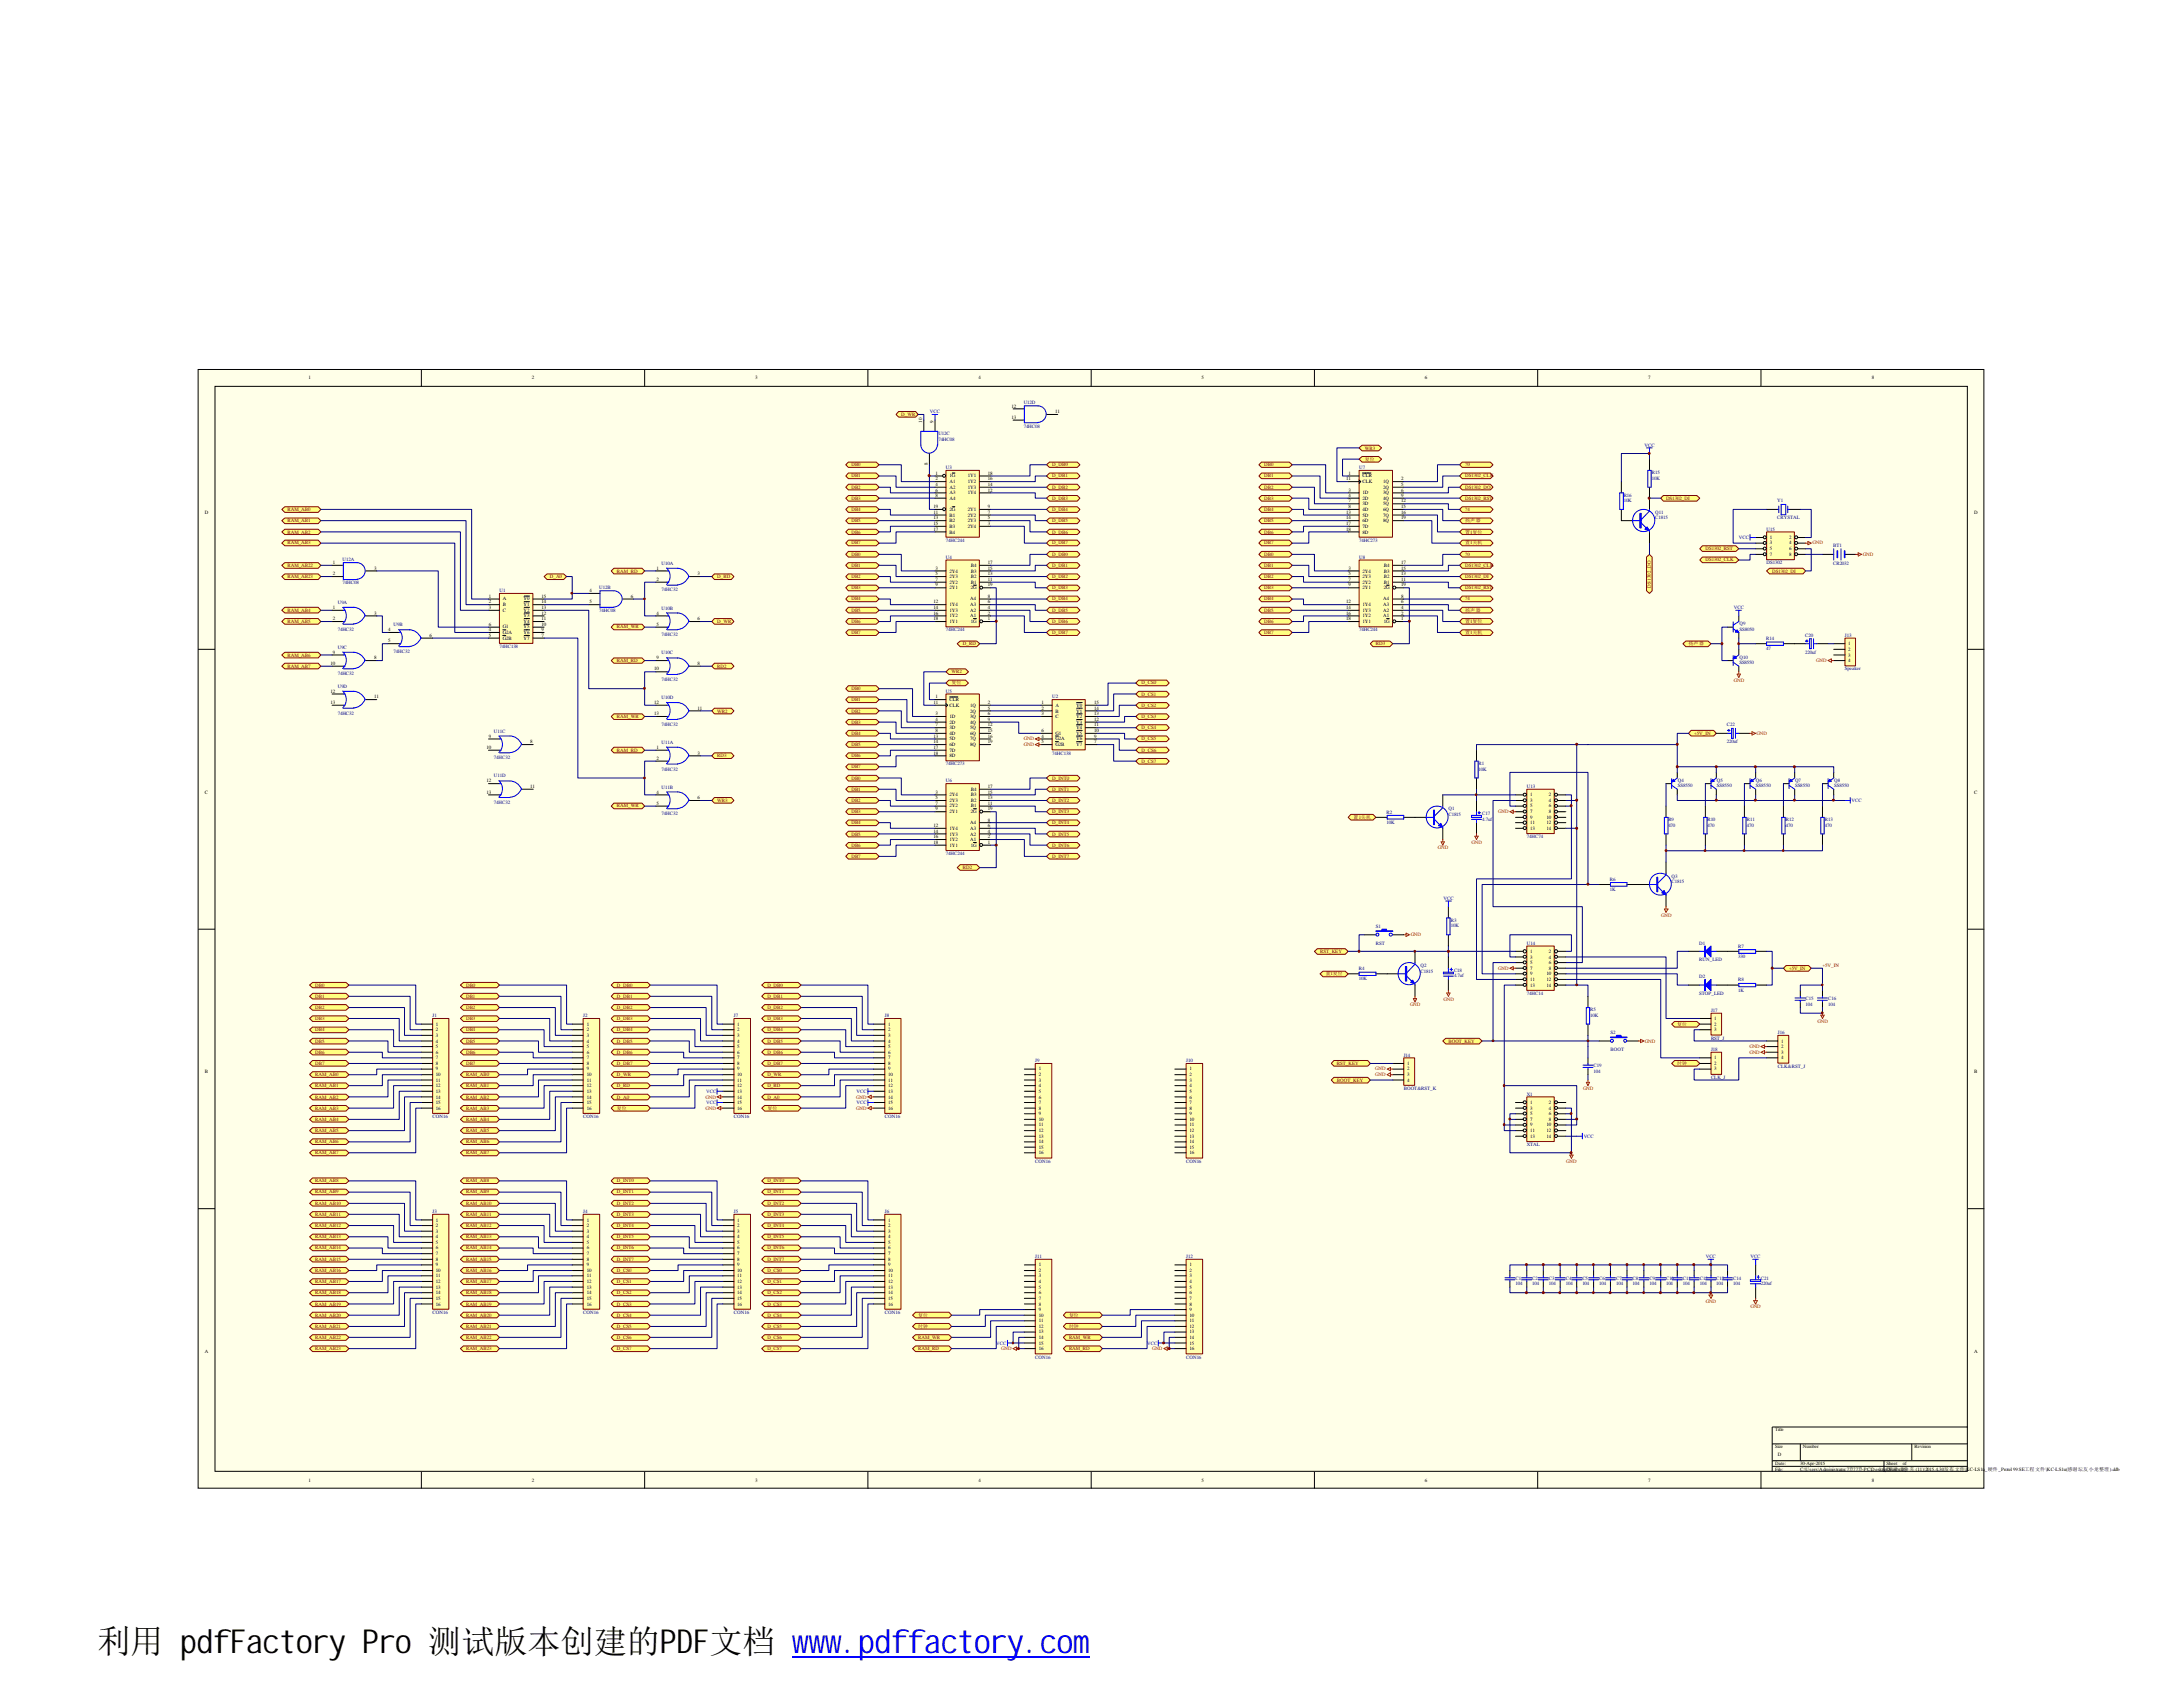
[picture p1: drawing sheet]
<svg xmlns="http://www.w3.org/2000/svg" width="279mm" height="216mm" viewBox="0 0 279 216" stroke-linecap="round" stroke-linejoin="round" font-family="sans-serif">
<defs><g id="words">
<text font-size="4.2" x="12.5" y="211.6">利用 pdfFactory Pro 测试版本创建的PDF文档 www.pdffactory.com</text>
<g font-size=".6">
<text x="39.5" y="48.6">1</text>
<text x="68.1" y="48.6">2</text>
<text x="96.6" y="48.6">3</text>
<text x="125.2" y="48.6">4</text>
<text x="129.5" y="52.2">12</text>
<text x="129.5" y="53.6">13</text>
<text x="135" y="52.9">11</text>
<text x="153.8" y="48.6">5</text>
<text x="182.4" y="48.6">6</text>
<text x="210.9" y="48.6">7</text>
<text x="239.6" y="48.6">8</text>
<text x="118" y="54.1" transform="rotate(-90 118 54.1)">10</text>
<text x="118.7" y="59.5" transform="rotate(-90 118.7 59.5)">8</text>
<text x="119.5" y="54.1" transform="rotate(-90 119.5 54.1)">9</text>
<text x="26.2" y="65.7">D</text>
<text x="119.5" y="65">19</text>
<text x="119.5" y="65.7">11</text>
<text x="119.7" y="60.7">1</text>
<text x="119.7" y="61.5">2</text>
<text x="119.7" y="62.2">4</text>
<text x="119.7" y="62.9">6</text>
<text x="119.7" y="63.6">8</text>
<text x="121.5" y="61.1">1G</text>
<text x="121.5" y="61.8">A1</text>
<text x="121.5" y="62.5">A2</text>
<text x="121.5" y="63.2">A3</text>
<text x="121.5" y="64">A4</text>
<text x="121.5" y="65.4">2G</text>
<text x="123.9" y="61.1">1Y1</text>
<text x="123.9" y="61.8">1Y2</text>
<text x="123.9" y="62.5">1Y3</text>
<text x="123.9" y="63.2">1Y4</text>
<text x="123.9" y="65.4">2Y1</text>
<text x="126.4" y="60.7">18</text>
<text x="126.4" y="61.5">16</text>
<text x="126.4" y="62.2">14</text>
<text x="126.4" y="62.9">12</text>
<text x="126.4" y="65">9</text>
<text x="126.4" y="65.7">7</text>
<text x="172.3" y="61.5">11</text>
<text x="172.3" y="65.7">13</text>
<text x="172.6" y="60.7">1</text>
<text x="172.6" y="62.9">3</text>
<text x="172.6" y="63.6">4</text>
<text x="172.6" y="64.3">7</text>
<text x="172.6" y="65">8</text>
<text x="174.4" y="61.1">CLR</text>
<text x="174.4" y="61.8">CLK</text>
<text x="174.4" y="63.2">1D</text>
<text x="174.4" y="64">2D</text>
<text x="174.4" y="64.7">3D</text>
<text x="174.4" y="65.4">4D</text>
<text x="177" y="61.8">1Q</text>
<text x="177" y="62.5">2Q</text>
<text x="177" y="63.2">3Q</text>
<text x="177" y="64">4Q</text>
<text x="177" y="64.7">5Q</text>
<text x="177" y="65.4">6Q</text>
<text x="179.3" y="61.5">2</text>
<text x="179.3" y="62.2">5</text>
<text x="179.3" y="62.9">6</text>
<text x="179.3" y="63.6">9</text>
<text x="179.3" y="64.3">12</text>
<text x="179.3" y="65">15</text>
<text x="179.3" y="65.7">16</text>
<text x="252.7" y="65.7">D</text>
<text x="119.5" y="66.5">13</text>
<text x="119.5" y="67.2">15</text>
<text x="119.5" y="67.9">17</text>
<text x="121.5" y="66.1">B1</text>
<text x="121.5" y="66.8">B2</text>
<text x="121.5" y="67.6">B3</text>
<text x="121.5" y="68.3">B4</text>
<text x="123.9" y="66.1">2Y2</text>
<text x="123.9" y="66.8">2Y3</text>
<text x="123.9" y="67.6">2Y4</text>
<text x="126.4" y="66.5">5</text>
<text x="126.4" y="67.2">3</text>
<text x="172.3" y="66.5">14</text>
<text x="172.3" y="67.2">17</text>
<text x="172.3" y="67.9">18</text>
<text x="174.4" y="66.1">5D</text>
<text x="174.4" y="66.8">6D</text>
<text x="174.4" y="67.6">7D</text>
<text x="174.4" y="68.3">8D</text>
<text x="177" y="66.1">7Q</text>
<text x="177" y="66.8">8Q</text>
<text x="179.3" y="66.5">19</text>
<text x="226.5" y="69">1</text>
<text x="226.5" y="69.7">3</text>
<text x="226.5" y="70.4">5</text>
<text x="226.5" y="71.1">7</text>
<text x="229" y="69">2</text>
<text x="229" y="69.7">4</text>
<text x="229" y="70.4">6</text>
<text x="229" y="71.1">8</text>
<text x="42.6" y="72.2">1</text>
<text x="42.6" y="73.6">2</text>
<text x="42.6" y="77.9">1</text>
<text x="47.9" y="72.9">3</text>
<text x="62.6" y="76.5">1</text>
<text x="62.6" y="77.2">2</text>
<text x="62.6" y="77.9">3</text>
<text x="64.3" y="76.8">A</text>
<text x="64.3" y="77.6">B</text>
<text x="67" y="77.6">Y1</text>
<text x="67" y="76.8">Y0</text>
<text x="69.3" y="77.9">13</text>
<text x="69.3" y="77.2">14</text>
<text x="69.3" y="76.5">15</text>
<text x="75.4" y="75.8">4</text>
<text x="75.4" y="77.2">5</text>
<text x="80.7" y="76.5">6</text>
<text x="84" y="72.9">1</text>
<text x="84" y="74.3">2</text>
<text x="89.3" y="73.6">3</text>
<text x="119.5" y="77.9">14</text>
<text x="119.5" y="77.2">12</text>
<text x="119.7" y="75.1">9</text>
<text x="119.7" y="74.3">7</text>
<text x="119.7" y="73.6">5</text>
<text x="119.7" y="72.9">3</text>
<text x="121.5" y="77.6">1Y4</text>
<text x="121.5" y="75.4">2Y1</text>
<text x="121.5" y="74.7">2Y2</text>
<text x="121.5" y="74">2Y3</text>
<text x="121.5" y="73.3">2Y4</text>
<text x="124.2" y="77.6">A3</text>
<text x="124.2" y="76.8">A4</text>
<text x="124.2" y="75.4">2G</text>
<text x="124.2" y="74.7">B1</text>
<text x="124.2" y="74">B2</text>
<text x="124.2" y="73.3">B3</text>
<text x="124.2" y="72.6">B4</text>
<text x="126.4" y="77.9">4</text>
<text x="126.4" y="77.2">6</text>
<text x="126.4" y="76.5">8</text>
<text x="126.4" y="75.1">19</text>
<text x="126.4" y="74.3">11</text>
<text x="126.4" y="73.6">13</text>
<text x="126.4" y="72.9">15</text>
<text x="126.4" y="72.2">17</text>
<text x="172.3" y="77.9">14</text>
<text x="172.3" y="77.2">12</text>
<text x="172.6" y="75.1">9</text>
<text x="172.6" y="74.3">7</text>
<text x="172.6" y="73.6">5</text>
<text x="172.6" y="72.9">3</text>
<text x="174.4" y="77.6">1Y4</text>
<text x="174.4" y="75.4">2Y1</text>
<text x="174.4" y="74.7">2Y2</text>
<text x="174.4" y="74">2Y3</text>
<text x="174.4" y="73.3">2Y4</text>
<text x="177" y="77.6">A3</text>
<text x="177" y="76.8">A4</text>
<text x="177.1" y="75.4">2G</text>
<text x="177.1" y="74.7">B1</text>
<text x="177.1" y="74">B2</text>
<text x="177.1" y="73.3">B3</text>
<text x="177.1" y="72.6">B4</text>
<text x="179.3" y="75.1">19</text>
<text x="179.3" y="74.3">11</text>
<text x="179.3" y="73.6">13</text>
<text x="179.3" y="72.9">15</text>
<text x="179.3" y="72.2">17</text>
<text x="179.3" y="77.9">4</text>
<text x="179.3" y="77.2">6</text>
<text x="179.3" y="76.5">8</text>
<text x="42.6" y="79.4">2</text>
<text x="42.6" y="83.7">9</text>
<text x="47.9" y="78.7">3</text>
<text x="49.7" y="80.8">4</text>
<text x="49.7" y="82.2">5</text>
<text x="55" y="81.5">6</text>
<text x="62.6" y="80.8">4</text>
<text x="62.6" y="81.5">5</text>
<text x="62.6" y="80.1">6</text>
<text x="64.3" y="78.3">C</text>
<text x="64.3" y="81.2">G2A</text>
<text x="64.3" y="81.9">G2B</text>
<text x="64.3" y="80.4">G1</text>
<text x="67" y="81.9">Y7</text>
<text x="67" y="81.2">Y6</text>
<text x="67" y="80.4">Y5</text>
<text x="67" y="79.7">Y4</text>
<text x="67" y="79">Y3</text>
<text x="67" y="78.3">Y2</text>
<text x="69.3" y="81.5">7</text>
<text x="69.3" y="80.8">9</text>
<text x="69.3" y="80.1">10</text>
<text x="69.3" y="79.4">11</text>
<text x="69.3" y="78.7">12</text>
<text x="84" y="78.7">4</text>
<text x="84" y="80.1">5</text>
<text x="89.3" y="79.4">6</text>
<text x="119.5" y="79.4">18</text>
<text x="119.5" y="78.7">16</text>
<text x="121.5" y="79.7">1Y1</text>
<text x="121.5" y="79">1Y2</text>
<text x="121.5" y="78.3">1Y3</text>
<text x="124.2" y="79">A1</text>
<text x="124.2" y="78.3">A2</text>
<text x="124.2" y="79.7">1G</text>
<text x="126.4" y="79.4">1</text>
<text x="126.4" y="78.7">2</text>
<text x="172.3" y="79.4">18</text>
<text x="172.3" y="78.7">16</text>
<text x="174.4" y="79.7">1Y1</text>
<text x="174.4" y="79">1Y2</text>
<text x="174.4" y="78.3">1Y3</text>
<text x="177" y="79">A1</text>
<text x="177" y="78.3">A2</text>
<text x="177.1" y="79.7">1G</text>
<text x="179.3" y="79.4">1</text>
<text x="179.3" y="78.7">2</text>
<text x="236.6" y="82.6">1</text>
<text x="236.6" y="83.3">2</text>
<text x="42.3" y="85.1">10</text>
<text x="42.3" y="88.7">12</text>
<text x="47.9" y="84.4">8</text>
<text x="47.9" y="89.4">11</text>
<text x="83.7" y="85.8">10</text>
<text x="84" y="84.4">9</text>
<text x="89.3" y="85.1">8</text>
<text x="119.7" y="89.4">1</text>
<text x="121.5" y="89.7">CLR</text>
<text x="236.6" y="84">3</text>
<text x="236.6" y="84.8">4</text>
<text x="42.3" y="90.1">13</text>
<text x="62.3" y="95.8">10</text>
<text x="62.6" y="94.4">9</text>
<text x="67.9" y="95.1">8</text>
<text x="83.7" y="90.1">12</text>
<text x="83.7" y="91.5">13</text>
<text x="84" y="95.8">1</text>
<text x="89.3" y="90.8">11</text>
<text x="119.5" y="90.1">11</text>
<text x="119.5" y="94.4">13</text>
<text x="119.5" y="95.1">14</text>
<text x="119.5" y="95.8">17</text>
<text x="119.7" y="91.5">3</text>
<text x="119.7" y="92.2">4</text>
<text x="119.7" y="93">7</text>
<text x="119.7" y="93.7">8</text>
<text x="121.5" y="90.5">CLK</text>
<text x="121.5" y="91.9">1D</text>
<text x="121.5" y="92.6">2D</text>
<text x="121.5" y="93.3">3D</text>
<text x="121.5" y="94">4D</text>
<text x="121.5" y="94.7">5D</text>
<text x="121.5" y="95.5">6D</text>
<text x="124.2" y="90.5">1Q</text>
<text x="124.2" y="91.2">2Q</text>
<text x="124.2" y="91.9">3Q</text>
<text x="124.2" y="92.6">4Q</text>
<text x="124.2" y="93.3">5Q</text>
<text x="124.2" y="94">6Q</text>
<text x="124.2" y="94.7">7Q</text>
<text x="124.2" y="95.5">8Q</text>
<text x="126.4" y="90.1">2</text>
<text x="126.4" y="90.8">5</text>
<text x="126.4" y="91.5">6</text>
<text x="126.4" y="92.2">9</text>
<text x="126.4" y="93">12</text>
<text x="126.4" y="93.7">15</text>
<text x="126.4" y="94.4">16</text>
<text x="126.4" y="95.1">19</text>
<text x="133.3" y="90.1">1</text>
<text x="133.3" y="90.8">2</text>
<text x="133.3" y="91.5">3</text>
<text x="133.3" y="94.4">4</text>
<text x="133.3" y="95.1">5</text>
<text x="133.3" y="93.7">6</text>
<text x="135.1" y="90.5">A</text>
<text x="135.1" y="91.2">B</text>
<text x="135.1" y="91.9">C</text>
<text x="135.1" y="94.7">G2A</text>
<text x="135.1" y="95.5">G2B</text>
<text x="135.1" y="94">G1</text>
<text x="137.8" y="95.5">Y7</text>
<text x="137.8" y="94.7">Y6</text>
<text x="137.8" y="94">Y5</text>
<text x="137.8" y="93.3">Y4</text>
<text x="137.8" y="92.6">Y3</text>
<text x="137.8" y="91.9">Y2</text>
<text x="137.8" y="91.2">Y1</text>
<text x="137.8" y="90.5">Y0</text>
<text x="140" y="95.1">7</text>
<text x="140" y="94.4">9</text>
<text x="140" y="93.7">10</text>
<text x="140" y="93">11</text>
<text x="140" y="92.2">12</text>
<text x="140" y="91.5">13</text>
<text x="140" y="90.8">14</text>
<text x="140" y="90.1">15</text>
<text x="26.2" y="101.6">C</text>
<text x="62.3" y="100.1">12</text>
<text x="62.3" y="101.6">13</text>
<text x="67.9" y="100.8">11</text>
<text x="84" y="97.3">2</text>
<text x="84" y="101.6">4</text>
<text x="89.3" y="96.6">3</text>
<text x="119.5" y="96.6">18</text>
<text x="119.7" y="101.6">3</text>
<text x="121.5" y="101.9">2Y4</text>
<text x="121.5" y="96.2">7D</text>
<text x="121.5" y="96.9">8D</text>
<text x="124.2" y="101.9">B3</text>
<text x="124.2" y="101.2">B4</text>
<text x="126.4" y="101.6">15</text>
<text x="126.4" y="100.8">17</text>
<text x="195.8" y="101.9">1</text>
<text x="198.2" y="101.9">2</text>
<text x="252.7" y="101.6">C</text>
<text x="84" y="103">5</text>
<text x="89.3" y="102.3">6</text>
<text x="119.5" y="108">18</text>
<text x="119.5" y="107.3">16</text>
<text x="119.5" y="106.6">14</text>
<text x="119.5" y="105.8">12</text>
<text x="119.7" y="103.7">9</text>
<text x="119.7" y="103">7</text>
<text x="119.7" y="102.3">5</text>
<text x="121.5" y="107.7">1Y2</text>
<text x="121.5" y="106.9">1Y3</text>
<text x="121.5" y="106.2">1Y4</text>
<text x="121.5" y="104.1">2Y1</text>
<text x="121.5" y="103.3">2Y2</text>
<text x="121.5" y="102.6">2Y3</text>
<text x="124.2" y="107.7">A1</text>
<text x="124.2" y="106.9">A2</text>
<text x="124.2" y="106.2">A3</text>
<text x="124.2" y="105.5">A4</text>
<text x="124.2" y="104.1">2G</text>
<text x="124.2" y="103.3">B1</text>
<text x="124.2" y="102.6">B2</text>
<text x="126.4" y="108">1</text>
<text x="126.4" y="107.3">2</text>
<text x="126.4" y="106.6">4</text>
<text x="126.4" y="105.8">6</text>
<text x="126.4" y="105.2">8</text>
<text x="126.4" y="103.7">19</text>
<text x="126.4" y="103">11</text>
<text x="126.4" y="102.3">13</text>
<text x="195.8" y="102.6">3</text>
<text x="195.8" y="103.3">5</text>
<text x="195.8" y="104.1">7</text>
<text x="195.8" y="104.8">9</text>
<text x="195.8" y="105.5">11</text>
<text x="195.8" y="106.2">13</text>
<text x="198" y="104.8">10</text>
<text x="198" y="105.5">12</text>
<text x="198" y="106.2">14</text>
<text x="198.2" y="102.6">4</text>
<text x="198.2" y="103.3">6</text>
<text x="198.2" y="104.1">8</text>
<text x="121.5" y="108.4">1Y1</text>
<text x="124.2" y="108.4">1G</text>
<text x="195.8" y="122">1</text>
<text x="195.8" y="122.7">3</text>
<text x="195.8" y="123.4">5</text>
<text x="195.8" y="124.1">7</text>
<text x="195.8" y="124.8">9</text>
<text x="195.8" y="125.6">11</text>
<text x="198" y="124.8">10</text>
<text x="198" y="125.6">12</text>
<text x="198.2" y="122">2</text>
<text x="198.2" y="122.7">4</text>
<text x="198.2" y="123.4">6</text>
<text x="198.2" y="124.1">8</text>
<text x="55.8" y="131.3">1</text>
<text x="55.8" y="132">2</text>
<text x="75.1" y="131.3">1</text>
<text x="75.1" y="132">2</text>
<text x="94.4" y="131.3">1</text>
<text x="94.4" y="132">2</text>
<text x="113.7" y="131.3">1</text>
<text x="113.7" y="132">2</text>
<text x="195.8" y="126.3">13</text>
<text x="198" y="126.3">14</text>
<text x="219.4" y="130.6">1</text>
<text x="219.4" y="131.3">2</text>
<text x="219.4" y="132">3</text>
<text x="26.2" y="137.4">B</text>
<text x="55.8" y="132.7">3</text>
<text x="55.8" y="133.4">4</text>
<text x="55.8" y="134.2">5</text>
<text x="55.8" y="134.8">6</text>
<text x="55.8" y="135.6">7</text>
<text x="55.8" y="136.3">8</text>
<text x="55.8" y="137">9</text>
<text x="55.8" y="137.7">10</text>
<text x="75.1" y="132.7">3</text>
<text x="75.1" y="133.4">4</text>
<text x="75.1" y="134.2">5</text>
<text x="75.1" y="134.8">6</text>
<text x="75.1" y="135.6">7</text>
<text x="75.1" y="136.3">8</text>
<text x="75.1" y="137">9</text>
<text x="75.1" y="137.7">10</text>
<text x="94.4" y="132.7">3</text>
<text x="94.4" y="133.4">4</text>
<text x="94.4" y="134.2">5</text>
<text x="94.4" y="134.8">6</text>
<text x="94.4" y="135.6">7</text>
<text x="94.4" y="136.3">8</text>
<text x="94.4" y="137">9</text>
<text x="94.4" y="137.7">10</text>
<text x="113.7" y="132.7">3</text>
<text x="113.7" y="133.4">4</text>
<text x="113.7" y="134.2">5</text>
<text x="113.7" y="134.8">6</text>
<text x="113.7" y="135.6">7</text>
<text x="113.7" y="136.3">8</text>
<text x="113.7" y="137">9</text>
<text x="113.7" y="137.7">10</text>
<text x="133" y="137">1</text>
<text x="133" y="137.7">2</text>
<text x="152.2" y="137">1</text>
<text x="152.2" y="137.7">2</text>
<text x="180.1" y="136.3">1</text>
<text x="180.1" y="137">2</text>
<text x="180.1" y="137.7">3</text>
<text x="219.4" y="135.6">1</text>
<text x="219.4" y="136.3">2</text>
<text x="219.4" y="137">3</text>
<text x="228" y="133.4">1</text>
<text x="228" y="134.2">2</text>
<text x="228" y="134.8">3</text>
<text x="228" y="135.6">4</text>
<text x="252.7" y="137.4">B</text>
<text x="55.8" y="138.4">11</text>
<text x="55.8" y="139.1">12</text>
<text x="55.8" y="139.9">13</text>
<text x="55.8" y="140.6">14</text>
<text x="55.8" y="141.3">15</text>
<text x="55.8" y="142">16</text>
<text x="75.1" y="138.4">11</text>
<text x="75.1" y="139.1">12</text>
<text x="75.1" y="139.9">13</text>
<text x="75.1" y="140.6">14</text>
<text x="75.1" y="141.3">15</text>
<text x="75.1" y="142">16</text>
<text x="94.4" y="138.4">11</text>
<text x="94.4" y="139.1">12</text>
<text x="94.4" y="139.9">13</text>
<text x="94.4" y="140.6">14</text>
<text x="94.4" y="141.3">15</text>
<text x="94.4" y="142">16</text>
<text x="113.7" y="138.4">11</text>
<text x="113.7" y="139.1">12</text>
<text x="113.7" y="139.9">13</text>
<text x="113.7" y="140.6">14</text>
<text x="113.7" y="141.3">15</text>
<text x="113.7" y="142">16</text>
<text x="133" y="138.4">3</text>
<text x="133" y="139.1">4</text>
<text x="133" y="139.9">5</text>
<text x="133" y="140.6">6</text>
<text x="133" y="141.3">7</text>
<text x="133" y="142">8</text>
<text x="133" y="142.7">9</text>
<text x="133" y="143.4">10</text>
<text x="152.2" y="138.4">3</text>
<text x="152.2" y="139.1">4</text>
<text x="152.2" y="139.9">5</text>
<text x="152.2" y="140.6">6</text>
<text x="152.2" y="141.3">7</text>
<text x="152.2" y="142">8</text>
<text x="152.2" y="142.7">9</text>
<text x="152.2" y="143.4">10</text>
<text x="180.1" y="138.4">4</text>
<text x="195.8" y="141.3">1</text>
<text x="195.8" y="142">3</text>
<text x="195.8" y="142.7">5</text>
<text x="195.8" y="143.4">7</text>
<text x="198.2" y="141.3">2</text>
<text x="198.2" y="142">4</text>
<text x="198.2" y="142.7">6</text>
<text x="198.2" y="143.4">8</text>
<text x="133" y="144.1">11</text>
<text x="133" y="144.9">12</text>
<text x="133" y="145.6">13</text>
<text x="133" y="146.3">14</text>
<text x="133" y="147">15</text>
<text x="133" y="147.7">16</text>
<text x="152.2" y="144.1">11</text>
<text x="152.2" y="144.9">12</text>
<text x="152.2" y="145.6">13</text>
<text x="152.2" y="146.3">14</text>
<text x="152.2" y="147">15</text>
<text x="152.2" y="147.7">16</text>
<text x="195.8" y="144.1">9</text>
<text x="195.8" y="144.9">11</text>
<text x="195.8" y="145.6">13</text>
<text x="198" y="144.1">10</text>
<text x="198" y="144.9">12</text>
<text x="198" y="145.6">14</text>
<text x="55.8" y="156.3">1</text>
<text x="55.8" y="157.1">2</text>
<text x="55.8" y="157.8">3</text>
<text x="55.8" y="158.5">4</text>
<text x="55.8" y="159.2">5</text>
<text x="55.8" y="159.9">6</text>
<text x="55.8" y="160.6">7</text>
<text x="55.8" y="161.3">8</text>
<text x="75.1" y="156.3">1</text>
<text x="75.1" y="157.1">2</text>
<text x="75.1" y="157.8">3</text>
<text x="75.1" y="158.5">4</text>
<text x="75.1" y="159.2">5</text>
<text x="75.1" y="159.9">6</text>
<text x="75.1" y="160.6">7</text>
<text x="75.1" y="161.3">8</text>
<text x="94.4" y="156.3">1</text>
<text x="94.4" y="157.1">2</text>
<text x="94.4" y="157.8">3</text>
<text x="94.4" y="158.5">4</text>
<text x="94.4" y="159.2">5</text>
<text x="94.4" y="159.9">6</text>
<text x="94.4" y="160.6">7</text>
<text x="94.4" y="161.3">8</text>
<text x="113.7" y="156.3">1</text>
<text x="113.7" y="157.1">2</text>
<text x="113.7" y="157.8">3</text>
<text x="113.7" y="158.5">4</text>
<text x="113.7" y="159.2">5</text>
<text x="113.7" y="159.9">6</text>
<text x="113.7" y="160.6">7</text>
<text x="113.7" y="161.3">8</text>
<text x="55.8" y="162.1">9</text>
<text x="55.8" y="162.8">10</text>
<text x="55.8" y="163.5">11</text>
<text x="55.8" y="164.2">12</text>
<text x="55.8" y="164.9">13</text>
<text x="55.8" y="165.7">14</text>
<text x="55.8" y="166.4">15</text>
<text x="55.8" y="167.1">16</text>
<text x="75.1" y="162.1">9</text>
<text x="75.1" y="162.8">10</text>
<text x="75.1" y="163.5">11</text>
<text x="75.1" y="164.2">12</text>
<text x="75.1" y="164.9">13</text>
<text x="75.1" y="165.7">14</text>
<text x="75.1" y="166.4">15</text>
<text x="75.1" y="167.1">16</text>
<text x="94.4" y="162.1">9</text>
<text x="94.4" y="162.8">10</text>
<text x="94.4" y="163.5">11</text>
<text x="94.4" y="164.2">12</text>
<text x="94.4" y="164.9">13</text>
<text x="94.4" y="165.7">14</text>
<text x="94.4" y="166.4">15</text>
<text x="94.4" y="167.1">16</text>
<text x="113.7" y="162.1">9</text>
<text x="113.7" y="162.8">10</text>
<text x="113.7" y="163.5">11</text>
<text x="113.7" y="164.2">12</text>
<text x="113.7" y="164.9">13</text>
<text x="113.7" y="165.7">14</text>
<text x="113.7" y="166.4">15</text>
<text x="113.7" y="167.1">16</text>
<text x="133" y="162.1">1</text>
<text x="133" y="162.8">2</text>
<text x="133" y="163.5">3</text>
<text x="133" y="164.2">4</text>
<text x="133" y="164.9">5</text>
<text x="133" y="165.7">6</text>
<text x="133" y="166.4">7</text>
<text x="133" y="167.1">8</text>
<text x="133" y="167.8">9</text>
<text x="152.2" y="162.1">1</text>
<text x="152.2" y="162.8">2</text>
<text x="152.2" y="163.5">3</text>
<text x="152.2" y="164.2">4</text>
<text x="152.2" y="164.9">5</text>
<text x="152.2" y="165.7">6</text>
<text x="152.2" y="166.4">7</text>
<text x="152.2" y="167.1">8</text>
<text x="152.2" y="167.8">9</text>
<text x="26.2" y="173.1">A</text>
<text x="133" y="168.5">10</text>
<text x="133" y="169.2">11</text>
<text x="133" y="169.9">12</text>
<text x="133" y="170.6">13</text>
<text x="133" y="171.4">14</text>
<text x="133" y="172.1">15</text>
<text x="133" y="172.8">16</text>
<text x="152.2" y="168.5">10</text>
<text x="152.2" y="169.2">11</text>
<text x="152.2" y="169.9">12</text>
<text x="152.2" y="170.6">13</text>
<text x="152.2" y="171.4">14</text>
<text x="152.2" y="172.1">15</text>
<text x="152.2" y="172.8">16</text>
<text x="252.7" y="173.1">A</text>
<text x="227.2" y="183.2">Title</text>
<text x="227.2" y="185.3">Size</text>
<text x="230.8" y="185.3">Number</text>
<text x="245" y="185.3">Revision</text>
<text x="39.5" y="189.6">1</text>
<text x="68.1" y="189.6">2</text>
<text x="96.6" y="189.6">3</text>
<text x="125.2" y="189.6">4</text>
<text x="153.8" y="189.6">5</text>
<text x="182.4" y="189.6">6</text>
<text x="210.9" y="189.6">7</text>
<text x="227.2" y="187.5">Date:</text>
<text x="227.2" y="188.2">File:</text>
<text x="227.5" y="186.4">D</text>
<text x="230.4" y="187.5">30-Apr-2015</text>
<text x="230.4" y="188.2">C:\Users\Administrator.7777777-PC\Desktop\D新建文件夹 (11)\2015.4.30发布文件\KC-LS1u_硬件_Protel 99SE工程文件\KC-LS1u(感谢坛友小龙整理).ddb</text>
<text x="239.6" y="189.6">8</text>
<text x="241.5" y="187.5">Sheet</text>
<text x="241.9" y="188.2">rawn By:</text>
<text x="243.5" y="187.5">of</text>
</g>
<g font-size=".6" fill="#800000">
<text x="115.4" y="53.2">D_WR</text>
<text x="109" y="59.7">DB0</text>
<text x="134.7" y="59.7">D_DB0</text>
<text x="161.8" y="59.7">DB0</text>
<text x="174.7" y="59">复位</text>
<text x="174.7" y="57.5">WR3</text>
<text x="187.5" y="59.7">?0</text>
<text x="36.8" y="65.4">RAM_AB0</text>
<text x="109" y="61.1">DB1</text>
<text x="109" y="62.5">DB2</text>
<text x="109" y="64">DB3</text>
<text x="109" y="65.4">DB4</text>
<text x="134.7" y="61.1">D_DB1</text>
<text x="134.7" y="62.5">D_DB2</text>
<text x="134.7" y="64">D_DB3</text>
<text x="134.7" y="65.4">D_DB4</text>
<text x="161.8" y="61.1">DB1</text>
<text x="161.8" y="62.5">DB2</text>
<text x="161.8" y="64">DB3</text>
<text x="161.8" y="65.4">DB4</text>
<text x="187.5" y="61.1">DS1302_CLK</text>
<text x="187.5" y="62.5">DS1302_DO</text>
<text x="187.5" y="64">DS1302_RST</text>
<text x="187.5" y="65.4">?4</text>
<text x="213.2" y="64">DS1302_DI</text>
<text x="36.8" y="69.7">RAM_AB3</text>
<text x="36.8" y="68.3">RAM_AB2</text>
<text x="36.8" y="66.8">RAM_AB1</text>
<text x="109" y="66.8">DB5</text>
<text x="109" y="68.3">DB6</text>
<text x="109" y="69.7">DB7</text>
<text x="109" y="71.1">DB0</text>
<text x="134.7" y="66.8">D_DB5</text>
<text x="134.7" y="68.3">D_DB6</text>
<text x="134.7" y="69.7">D_DB7</text>
<text x="134.7" y="71.1">D_DB0</text>
<text x="161.8" y="66.8">DB5</text>
<text x="161.8" y="68.3">DB6</text>
<text x="161.8" y="69.7">DB7</text>
<text x="161.8" y="71.1">DB0</text>
<text x="187.5" y="66.8">扬声器</text>
<text x="187.5" y="68.3">置1复位</text>
<text x="187.5" y="69.7">置1关机</text>
<text x="187.5" y="71.1">?0</text>
<text x="218.3" y="70.4">DS1302_RST</text>
<text x="218.3" y="71.8">DS1302_CLK</text>
<text x="36.8" y="72.6">RAM_AB22</text>
<text x="36.8" y="74">RAM_AB23</text>
<text x="70.4" y="74">D_A0</text>
<text x="79" y="73.3">RAM_RD</text>
<text x="91.8" y="74">D_RD</text>
<text x="109" y="72.6">DB1</text>
<text x="109" y="74">DB2</text>
<text x="109" y="75.4">DB3</text>
<text x="109" y="76.8">DB4</text>
<text x="134.7" y="72.6">D_DB1</text>
<text x="134.7" y="74">D_DB2</text>
<text x="134.7" y="75.4">D_DB3</text>
<text x="134.7" y="76.8">D_DB4</text>
<text x="161.8" y="72.6">DB1</text>
<text x="161.8" y="74">DB2</text>
<text x="161.8" y="75.4">DB3</text>
<text x="161.8" y="76.8">DB4</text>
<text x="187.5" y="72.6">DS1302_CLK</text>
<text x="187.5" y="74">DS1302_DI</text>
<text x="187.5" y="75.4">DS1302_RST</text>
<text x="187.5" y="76.8">?4</text>
<text x="211.3" y="75.2" transform="rotate(-90 211.3 75.2)">DS1302_DO</text>
<text x="226.8" y="73.3">DS1302_DI</text>
<text x="36.8" y="78.3">RAM_AB4</text>
<text x="36.8" y="79.7">RAM_AB5</text>
<text x="79" y="80.4">RAM_WR</text>
<text x="91.8" y="79.7">D_WR</text>
<text x="109" y="78.3">DB5</text>
<text x="109" y="79.7">DB6</text>
<text x="109" y="81.2">DB7</text>
<text x="123.2" y="82.6">D_RD</text>
<text x="134.7" y="78.3">D_DB5</text>
<text x="134.7" y="79.7">D_DB6</text>
<text x="134.7" y="81.2">D_DB7</text>
<text x="161.8" y="78.3">DB5</text>
<text x="161.8" y="79.7">DB6</text>
<text x="161.8" y="81.2">DB7</text>
<text x="176.1" y="82.6">RD3</text>
<text x="187.5" y="78.3">扬声器</text>
<text x="187.5" y="79.7">置1复位</text>
<text x="187.5" y="81.2">置1关机</text>
<text x="216.1" y="82.6">扬声器</text>
<text x="36.8" y="84">RAM_AB6</text>
<text x="36.8" y="85.4">RAM_AB7</text>
<text x="79" y="84.8">RAM_RD</text>
<text x="91.8" y="85.4">RD2</text>
<text x="109" y="88.3">DB0</text>
<text x="109" y="89.7">DB1</text>
<text x="121.8" y="87.6">复位</text>
<text x="121.8" y="86.1">WR2</text>
<text x="146.1" y="87.6">D_CS0</text>
<text x="146.1" y="89">D_CS1</text>
<text x="79" y="91.9">RAM_WR</text>
<text x="91.8" y="91.2">WR2</text>
<text x="109" y="91.2">DB2</text>
<text x="109" y="92.6">DB3</text>
<text x="109" y="94">DB4</text>
<text x="109" y="95.5">DB5</text>
<text x="146.1" y="90.5">D_CS2</text>
<text x="146.1" y="91.9">D_CS3</text>
<text x="146.1" y="93.3">D_CS4</text>
<text x="146.1" y="94.7">D_CS5</text>
<text x="216.8" y="94">+5V_IN</text>
<text x="79" y="96.2">RAM_RD</text>
<text x="91.8" y="96.9">RD3</text>
<text x="109" y="96.9">DB6</text>
<text x="109" y="98.3">DB7</text>
<text x="109" y="99.8">DB0</text>
<text x="109" y="101.2">DB1</text>
<text x="134.7" y="99.8">D_INT0</text>
<text x="134.7" y="101.2">D_INT1</text>
<text x="146.1" y="96.2">D_CS6</text>
<text x="146.1" y="97.6">D_CS7</text>
<text x="79" y="103.3">RAM_WR</text>
<text x="91.8" y="102.6">WR3</text>
<text x="109" y="102.6">DB2</text>
<text x="109" y="104.1">DB3</text>
<text x="109" y="105.5">DB4</text>
<text x="109" y="106.9">DB5</text>
<text x="134.7" y="102.6">D_INT2</text>
<text x="134.7" y="104.1">D_INT3</text>
<text x="134.7" y="105.5">D_INT4</text>
<text x="134.7" y="106.9">D_INT5</text>
<text x="173.2" y="104.8">置1关机</text>
<text x="109" y="108.4">DB6</text>
<text x="109" y="109.8">DB7</text>
<text x="123.2" y="111.2">RD2</text>
<text x="134.7" y="108.4">D_INT6</text>
<text x="134.7" y="109.8">D_INT7</text>
<text x="169" y="122">RST_KEY</text>
<text x="169.7" y="124.8">置1复位</text>
<text x="229" y="124.1">+5V_IN</text>
<text x="233.3" y="123.7">+5V_IN</text>
<text x="40.3" y="126.3">DB0</text>
<text x="40.3" y="127.7">DB1</text>
<text x="40.3" y="129.1">DB2</text>
<text x="40.3" y="130.6">DB3</text>
<text x="40.3" y="132">DB4</text>
<text x="59.6" y="126.3">DB0</text>
<text x="59.6" y="127.7">DB1</text>
<text x="59.6" y="129.1">DB2</text>
<text x="59.6" y="130.6">DB3</text>
<text x="59.6" y="132">DB4</text>
<text x="79" y="126.3">D_DB0</text>
<text x="79" y="127.7">D_DB1</text>
<text x="79" y="129.1">D_DB2</text>
<text x="79" y="130.6">D_DB3</text>
<text x="79" y="132">D_DB4</text>
<text x="98.2" y="126.3">D_DB0</text>
<text x="98.2" y="127.7">D_DB1</text>
<text x="98.2" y="129.1">D_DB2</text>
<text x="98.2" y="130.6">D_DB3</text>
<text x="98.2" y="132">D_DB4</text>
<text x="214.7" y="131.3">复位</text>
<text x="40.3" y="133.4">DB5</text>
<text x="40.3" y="134.8">DB6</text>
<text x="40.3" y="136.3">DB7</text>
<text x="40.3" y="137.7">RAM_AB0</text>
<text x="59.6" y="133.4">DB5</text>
<text x="59.6" y="134.8">DB6</text>
<text x="59.6" y="136.3">DB7</text>
<text x="59.6" y="137.7">RAM_AB0</text>
<text x="79" y="137.7">D_WR</text>
<text x="79" y="133.4">D_DB5</text>
<text x="79" y="134.8">D_DB6</text>
<text x="79" y="136.3">D_DB7</text>
<text x="98.2" y="137.7">D_WR</text>
<text x="98.2" y="133.4">D_DB5</text>
<text x="98.2" y="134.8">D_DB6</text>
<text x="98.2" y="136.3">D_DB7</text>
<text x="171.1" y="136.3">RST_KEY</text>
<text x="185.4" y="133.4">BOOT_KEY</text>
<text x="214.7" y="136.3">时钟</text>
<text x="40.3" y="139.1">RAM_AB1</text>
<text x="40.3" y="140.6">RAM_AB2</text>
<text x="40.3" y="142">RAM_AB3</text>
<text x="40.3" y="143.4">RAM_AB4</text>
<text x="59.6" y="139.1">RAM_AB1</text>
<text x="59.6" y="140.6">RAM_AB2</text>
<text x="59.6" y="142">RAM_AB3</text>
<text x="59.6" y="143.4">RAM_AB4</text>
<text x="79" y="139.1">D_RD</text>
<text x="79" y="140.6">D_A0</text>
<text x="79" y="142">复位</text>
<text x="98.2" y="139.1">D_RD</text>
<text x="98.2" y="140.6">D_A0</text>
<text x="98.2" y="142">复位</text>
<text x="171.1" y="138.4">BOOT_KEY</text>
<text x="40.3" y="144.9">RAM_AB5</text>
<text x="40.3" y="146.3">RAM_AB6</text>
<text x="40.3" y="147.7">RAM_AB7</text>
<text x="59.6" y="144.9">RAM_AB5</text>
<text x="59.6" y="146.3">RAM_AB6</text>
<text x="59.6" y="147.7">RAM_AB7</text>
<text x="40.3" y="151.3">RAM_AB8</text>
<text x="40.3" y="152.7">RAM_AB9</text>
<text x="40.3" y="154.2">RAM_AB10</text>
<text x="40.3" y="155.6">RAM_AB11</text>
<text x="59.6" y="151.3">RAM_AB8</text>
<text x="59.6" y="152.7">RAM_AB9</text>
<text x="59.6" y="154.2">RAM_AB10</text>
<text x="59.6" y="155.6">RAM_AB11</text>
<text x="79" y="151.3">D_INT0</text>
<text x="79" y="152.7">D_INT1</text>
<text x="79" y="154.2">D_INT2</text>
<text x="79" y="155.6">D_INT3</text>
<text x="98.2" y="151.3">D_INT0</text>
<text x="98.2" y="152.7">D_INT1</text>
<text x="98.2" y="154.2">D_INT2</text>
<text x="98.2" y="155.6">D_INT3</text>
<text x="40.3" y="157.1">RAM_AB12</text>
<text x="40.3" y="158.5">RAM_AB13</text>
<text x="40.3" y="159.9">RAM_AB14</text>
<text x="40.3" y="161.3">RAM_AB15</text>
<text x="59.6" y="157.1">RAM_AB12</text>
<text x="59.6" y="158.5">RAM_AB13</text>
<text x="59.6" y="159.9">RAM_AB14</text>
<text x="59.6" y="161.3">RAM_AB15</text>
<text x="79" y="157.1">D_INT4</text>
<text x="79" y="158.5">D_INT5</text>
<text x="79" y="159.9">D_INT6</text>
<text x="79" y="161.3">D_INT7</text>
<text x="98.2" y="157.1">D_INT4</text>
<text x="98.2" y="158.5">D_INT5</text>
<text x="98.2" y="159.9">D_INT6</text>
<text x="98.2" y="161.3">D_INT7</text>
<text x="40.3" y="162.8">RAM_AB16</text>
<text x="40.3" y="164.2">RAM_AB17</text>
<text x="40.3" y="165.7">RAM_AB18</text>
<text x="40.3" y="167.1">RAM_AB19</text>
<text x="59.6" y="162.8">RAM_AB16</text>
<text x="59.6" y="164.2">RAM_AB17</text>
<text x="59.6" y="165.7">RAM_AB18</text>
<text x="59.6" y="167.1">RAM_AB19</text>
<text x="79" y="162.8">D_CS0</text>
<text x="79" y="164.2">D_CS1</text>
<text x="79" y="165.7">D_CS2</text>
<text x="79" y="167.1">D_CS3</text>
<text x="98.2" y="162.8">D_CS0</text>
<text x="98.2" y="164.2">D_CS1</text>
<text x="98.2" y="165.7">D_CS2</text>
<text x="98.2" y="167.1">D_CS3</text>
<text x="40.3" y="168.5">RAM_AB20</text>
<text x="40.3" y="169.9">RAM_AB21</text>
<text x="40.3" y="171.4">RAM_AB22</text>
<text x="40.3" y="172.8">RAM_AB23</text>
<text x="59.6" y="168.5">RAM_AB20</text>
<text x="59.6" y="169.9">RAM_AB21</text>
<text x="59.6" y="171.4">RAM_AB22</text>
<text x="59.6" y="172.8">RAM_AB23</text>
<text x="79" y="168.5">D_CS4</text>
<text x="79" y="169.9">D_CS5</text>
<text x="79" y="171.4">D_CS6</text>
<text x="79" y="172.8">D_CS7</text>
<text x="98.2" y="168.5">D_CS4</text>
<text x="98.2" y="169.9">D_CS5</text>
<text x="98.2" y="171.4">D_CS6</text>
<text x="98.2" y="172.8">D_CS7</text>
<text x="117.5" y="168.5">复位</text>
<text x="117.5" y="169.9">时钟</text>
<text x="117.5" y="171.4">RAM_WR</text>
<text x="117.5" y="172.8">RAM_RD</text>
<text x="136.8" y="168.5">复位</text>
<text x="136.8" y="169.9">时钟</text>
<text x="136.8" y="171.4">RAM_WR</text>
<text x="136.8" y="172.8">RAM_RD</text>
</g>
<g font-size=".6" fill="#00f">
<text x="119" y="52.9">VCC</text>
<text x="210.5" y="57.2">VCC</text>
<text x="222.5" y="69">VCC</text>
<text x="221.9" y="77.9">VCC</text>
<text x="237" y="102.6">VCC</text>
<text x="184.7" y="115.1">VCC</text>
<text x="90.4" y="141.3">VCC</text>
<text x="90.4" y="139.9">VCC</text>
<text x="109.6" y="141.3">VCC</text>
<text x="109.6" y="139.9">VCC</text>
<text x="202.7" y="145.6">VCC</text>
<text x="218.3" y="161">VCC</text>
<text x="224" y="161">VCC</text>
<text x="127.5" y="172.1">VCC</text>
<text x="146.8" y="172.1">VCC</text>
</g>
<g font-size=".6" fill="#000080">
<text x="131" y="51.7">U12D</text>
<text x="120.1" y="55.7">U12C</text>
<text x="120.1" y="56.4">74HC08</text>
<text x="131" y="54.7">74HC08</text>
<text x="121.1" y="60">U3</text>
<text x="173.9" y="60">U7</text>
<text x="207.8" y="63.5">R16</text>
<text x="207.8" y="64.3">10K</text>
<text x="211.4" y="60.7">R15</text>
<text x="211.4" y="61.4">10K</text>
<text x="211.8" y="65.7">Q11</text>
<text x="227.5" y="64.3">Y1</text>
<text x="43.9" y="71.8">U12A</text>
<text x="121.1" y="71.5">U4</text>
<text x="121.1" y="69.3">74HC244</text>
<text x="173.9" y="71.5">U8</text>
<text x="173.9" y="69.3">74HC273</text>
<text x="211.8" y="66.5">C1815</text>
<text x="226.1" y="67.9">U15</text>
<text x="227.5" y="66.5">CRYSTAL</text>
<text x="234.6" y="70">BT1</text>
<text x="43.2" y="77.3">U9A</text>
<text x="43.9" y="74.8">74HC08</text>
<text x="63.9" y="75.8">U1</text>
<text x="76.7" y="75.4">U12B</text>
<text x="84.7" y="72.3">U10A</text>
<text x="84.7" y="75.7">74HC32</text>
<text x="226.1" y="72.2">DS1302</text>
<text x="234.6" y="72.3">CR2032</text>
<text x="43.2" y="80.7">74HC32</text>
<text x="43.2" y="83">U9C</text>
<text x="50.4" y="80.1">U9B</text>
<text x="50.4" y="83.6">74HC32</text>
<text x="63.9" y="82.9">74HC138</text>
<text x="76.7" y="78.4">74HC08</text>
<text x="84.7" y="83.7">U10C</text>
<text x="84.7" y="78">U10B</text>
<text x="84.7" y="81.4">74HC32</text>
<text x="121.1" y="80.8">74HC244</text>
<text x="173.9" y="80.8">74HC244</text>
<text x="222.6" y="80">Q9</text>
<text x="222.6" y="80.7">SS8050</text>
<text x="226.1" y="82">R14</text>
<text x="226.1" y="83.2">47</text>
<text x="231.1" y="81.5">C20</text>
<text x="231.1" y="83.7">220uf</text>
<text x="236.1" y="81.5">J13</text>
<text x="43.2" y="86.4">74HC32</text>
<text x="43.2" y="88">U9D</text>
<text x="84.7" y="87.2">74HC32</text>
<text x="84.7" y="89.5">U10D</text>
<text x="121.1" y="88.7">U5</text>
<text x="134.7" y="89.4">U2</text>
<text x="222.6" y="84.3">Q10</text>
<text x="222.6" y="85">SS8550</text>
<text x="236.1" y="85.8">Speaker</text>
<text x="43.2" y="91.5">74HC32</text>
<text x="63.2" y="93.8">U11C</text>
<text x="84.7" y="92.9">74HC32</text>
<text x="84.7" y="95.2">U11A</text>
<text x="221" y="93">C22</text>
<text x="221" y="95.1">220uf</text>
<text x="63.2" y="97.2">74HC32</text>
<text x="63.2" y="99.5">U11D</text>
<text x="84.7" y="98.6">74HC32</text>
<text x="84.7" y="100.9">U11B</text>
<text x="121.1" y="100.1">U6</text>
<text x="121.1" y="98">74HC273</text>
<text x="134.7" y="96.6">74HC138</text>
<text x="189.2" y="97.9">R1</text>
<text x="189.2" y="98.6">10K</text>
<text x="195.4" y="100.8">U13</text>
<text x="214.8" y="100">Q4</text>
<text x="214.8" y="100.8">SS8550</text>
<text x="219.8" y="100">Q5</text>
<text x="219.8" y="100.8">SS8550</text>
<text x="224.7" y="100">Q6</text>
<text x="224.7" y="100.8">SS8550</text>
<text x="229.7" y="100">Q7</text>
<text x="229.7" y="100.8">SS8550</text>
<text x="234.7" y="100">Q8</text>
<text x="234.7" y="100.8">SS8550</text>
<text x="63.2" y="102.9">74HC32</text>
<text x="84.7" y="104.4">74HC32</text>
<text x="177.5" y="104.1">R2</text>
<text x="177.5" y="105.4">10K</text>
<text x="185.4" y="103.7">Q1</text>
<text x="185.4" y="104.4">C1815</text>
<text x="189.7" y="104.4">C17</text>
<text x="189.7" y="105.1">4.7uf</text>
<text x="195.4" y="107.3">74HC74</text>
<text x="213.5" y="105.1">R9</text>
<text x="213.5" y="105.8">470</text>
<text x="218.5" y="105.1">R10</text>
<text x="218.5" y="105.8">470</text>
<text x="223.6" y="105.1">R11</text>
<text x="223.6" y="105.8">470</text>
<text x="228.6" y="105.1">R12</text>
<text x="228.6" y="105.8">470</text>
<text x="233.6" y="105.1">R13</text>
<text x="233.6" y="105.8">470</text>
<text x="121.1" y="109.4">74HC244</text>
<text x="206" y="112.7">R6</text>
<text x="214" y="112.3">Q3</text>
<text x="214" y="113">C1815</text>
<text x="176.1" y="118.7">S1</text>
<text x="185.7" y="117.9">R3</text>
<text x="185.7" y="118.7">10K</text>
<text x="206" y="114">1K</text>
<text x="173.9" y="124.2">R4</text>
<text x="173.9" y="125.5">10K</text>
<text x="176.1" y="120.9">RST</text>
<text x="181.8" y="123.7">Q2</text>
<text x="181.8" y="124.5">C1815</text>
<text x="186.1" y="124.4">C18</text>
<text x="186.1" y="125.1">4.7uf</text>
<text x="195.4" y="120.9">U14</text>
<text x="217.5" y="120.9">D1</text>
<text x="217.5" y="123">RUN_LED</text>
<text x="217.5" y="125.2">D2</text>
<text x="222.5" y="121.3">R7</text>
<text x="222.5" y="122.6">330</text>
<text x="222.5" y="125.6">R8</text>
<text x="55.4" y="130.2">J1</text>
<text x="74.6" y="130.2">J2</text>
<text x="93.9" y="130.2">J7</text>
<text x="113.2" y="130.2">J8</text>
<text x="195.4" y="127.3">74HC14</text>
<text x="203.5" y="129.4">R5</text>
<text x="203.5" y="130.1">10K</text>
<text x="217.5" y="127.3">STOP_LED</text>
<text x="219" y="129.5">J17</text>
<text x="222.5" y="126.9">1K</text>
<text x="231.1" y="128">C15</text>
<text x="231.1" y="128.7">104</text>
<text x="234" y="128">C16</text>
<text x="234" y="128.7">104</text>
<text x="132.5" y="135.9">J9</text>
<text x="151.8" y="135.9">J10</text>
<text x="179.7" y="135.2">J14</text>
<text x="204" y="136.6">C19</text>
<text x="204" y="137.3">104</text>
<text x="206.1" y="132.3">S2</text>
<text x="206.1" y="134.5">BOOT</text>
<text x="219" y="133.1">RST_J</text>
<text x="219" y="134.5">J18</text>
<text x="227.5" y="132.3">J16</text>
<text x="227.5" y="136.7">CLK&amp;RST_J</text>
<text x="55.4" y="143.1">CON16</text>
<text x="74.6" y="143.1">CON16</text>
<text x="93.9" y="143.1">CON16</text>
<text x="113.2" y="143.1">CON16</text>
<text x="179.7" y="139.5">BOOT&amp;RST_K</text>
<text x="195.4" y="140.2">X1</text>
<text x="219" y="138.1">CLK_J</text>
<text x="132.5" y="148.8">CON16</text>
<text x="151.8" y="148.8">CON16</text>
<text x="195.4" y="146.7">XTAL</text>
<text x="55.4" y="155.2">J3</text>
<text x="74.6" y="155.2">J4</text>
<text x="93.9" y="155.2">J5</text>
<text x="113.2" y="155.2">J6</text>
<text x="132.5" y="161">J11</text>
<text x="151.8" y="161">J12</text>
<text x="194" y="163.8">C1</text>
<text x="194" y="164.5">104</text>
<text x="196.1" y="163.8">C2</text>
<text x="196.1" y="164.5">104</text>
<text x="198.2" y="163.8">C3</text>
<text x="198.2" y="164.5">104</text>
<text x="200.4" y="163.8">C4</text>
<text x="200.4" y="164.5">104</text>
<text x="202.5" y="163.8">C5</text>
<text x="202.5" y="164.5">104</text>
<text x="204.7" y="163.8">C6</text>
<text x="204.7" y="164.5">104</text>
<text x="206.8" y="163.8">C7</text>
<text x="206.8" y="164.5">104</text>
<text x="209" y="163.8">C8</text>
<text x="209" y="164.5">104</text>
<text x="211.1" y="163.8">C9</text>
<text x="211.1" y="164.5">104</text>
<text x="213.2" y="163.8">C10</text>
<text x="213.2" y="164.5">104</text>
<text x="215.4" y="163.8">C11</text>
<text x="215.4" y="164.5">104</text>
<text x="217.6" y="163.8">C12</text>
<text x="217.6" y="164.5">104</text>
<text x="219.7" y="163.8">C13</text>
<text x="219.7" y="164.5">104</text>
<text x="221.8" y="163.8">C14</text>
<text x="221.8" y="164.5">104</text>
<text x="225.4" y="163.8">C21</text>
<text x="225.4" y="164.5">220uf</text>
<text x="55.4" y="168.1">CON16</text>
<text x="74.6" y="168.1">CON16</text>
<text x="93.9" y="168.1">CON16</text>
<text x="113.2" y="168.1">CON16</text>
<text x="132.5" y="173.9">CON16</text>
<text x="151.8" y="173.9">CON16</text>
</g>
<g font-size=".6" fill="#f00">
<text x="232" y="69.7">GND</text>
<text x="238.4" y="71.1">GND</text>
<text x="221.9" y="87.2">GND</text>
<text x="232.5" y="84.8">GND</text>
<text x="131" y="94.7">GND</text>
<text x="131" y="95.5">GND</text>
<text x="224.8" y="94">GND</text>
<text x="188.3" y="108">GND</text>
<text x="191.8" y="104.1">GND</text>
<text x="184" y="108.7">GND</text>
<text x="180.6" y="119.8">GND</text>
<text x="212.6" y="117.3">GND</text>
<text x="191.8" y="124.1">GND</text>
<text x="180.5" y="128.8">GND</text>
<text x="184.7" y="128.1">GND</text>
<text x="232.6" y="130.9">GND</text>
<text x="176" y="137">GND</text>
<text x="176" y="137.7">GND</text>
<text x="210.5" y="133.4">GND</text>
<text x="223.9" y="134.2">GND</text>
<text x="223.9" y="134.8">GND</text>
<text x="90.3" y="142">GND</text>
<text x="90.3" y="140.6">GND</text>
<text x="109.6" y="142">GND</text>
<text x="109.6" y="140.6">GND</text>
<text x="202.6" y="139.5">GND</text>
<text x="200.4" y="148.8">GND</text>
<text x="218.3" y="166.7">GND</text>
<text x="224" y="167.4">GND</text>
<text x="128.1" y="172.8">GND</text>
<text x="147.4" y="172.8">GND</text>
</g>
</g></defs>
<path d="M25.4 47.3h228.5v143.2h-228.5z" fill="#ffffe8"/>
<g fill="none" stroke="#000" stroke-width=".13">
<path d="M25.4 47.3h228.5v143.2h-228.5zM27.5 49.4h224.3v138.9h-224.3zM53.9 47.3v2.1M82.5 47.3v2.1M111.1 47.3v2.1M118.2 53.8v1.4M119 58v1.5M119.7 53.8v1.4M139.7 47.3v2.1M168.2 47.3v2.1M196.8 47.3v2.1M225.4 47.3v2.1"/>
<path d="M75.4 75.9h1.4M75.4 77.4h1.4M79.7 76.7h1.4M83.9 73.1h1.5M83.9 74.5h1.5M83.9 78.8h1.5M88.2 73.8h1.5M88.2 79.5h1.5M25.4 83.1h2.1M83.9 84.5h1.5M83.9 86h1.5M83.9 80.3h1.5"/>
<path d="M83.9 90.3h1.5M83.9 91.7h1.5M88.2 85.3h1.5M88.2 91h1.5M251.8 83.1h2.2M25.4 118.9h2.1M251.8 118.9h2.2M25.4 154.7h2.1M251.8 154.7h2.2M53.9 188.3v2.2M82.5 188.3v2.2M111.1 188.3v2.2"/>
<path d="M139.7 188.3v2.2M168.2 188.3v2.2M196.8 188.3v2.2M225.4 188.3v2.2M226.8 184.8h25M226.8 186.9h25M226.8 187.7h25M230.4 184.8v2.1M241.1 186.9v1.4M244.7 184.8v2.1M251.8 182.6h-25v5.7"/>
</g>
<g fill="none" stroke="#00f" stroke-width=".13">
<path d="M117.9 56.9a1.06 1.06 0 0 0 1 1.1 1.06 1.06 0 0 0 1.1-1.1M117.9 57v-1.8h2.1v1.8M78.6 77.7a1.04 1.04 0 0 0 1-1.1 1.04 1.04 0 0 0-1-1h-1.8v2.1h1.8M85.3 72.7a1.44 1.44 0 0 1 0 2.1M85.3 78.4a1.48 1.48 0 0 1 0 2.2M85.4 72.7h1.3M85.4 73.1h.2M85.4 74.5h.2M85.4 74.9h1.3M85.4 78.4h1.3M85.4 78.8h.2M86.7 72.7a1.64 1.64 0 0 1 1.5 1.1"/>
<path d="M86.7 78.4a1.64 1.64 0 0 1 1.5 1.1M88.2 73.7a1.74 1.74 0 0 1-1.5 1.1M88.2 79.5a1.74 1.74 0 0 1-1.5 1.1M85.3 84.2a1.44 1.44 0 0 1 0 2.1M85.3 89.9a1.44 1.44 0 0 1 0 2.1M85.4 84.2h1.3M85.4 84.5h.2M85.4 86h.2M85.4 86.3h1.3M85.4 80.3h.2M85.4 80.6h1.3M85.4 89.9h1.3"/>
<path d="M85.4 90.3h.2M85.4 91.7h.2M85.4 92.1h1.3M86.7 84.2a1.64 1.64 0 0 1 1.5 1.1M86.7 89.9a1.64 1.64 0 0 1 1.5 1.1M88.2 85.2a1.74 1.74 0 0 1-1.5 1.1M88.2 90.9a1.74 1.74 0 0 1-1.5 1.1"/>
</g>
<path d="M134.7 89.6h4.2v6.4h-4.2z" fill="#ffffb0"/>
<path d="M134.7 89.5h4.2v6.5h-4.2z" fill="none" stroke="#800000" stroke-width=".13"/>
<g fill="none" stroke="#000" stroke-width=".13">
<path d="M133.2 90.3h1.5M133.2 91h1.5M133.2 91.7h1.5M133.2 94.6h1.5M133.2 95.3h1.5M133.2 93.9h1.5M135.1 94.2h.4M135.1 94.9h.4M137.8 94.2h.7M137.8 94.9h.7M137.8 93.5h.7M137.8 92.8h.7"/>
<path d="M137.8 92.1h.7M137.8 91.4h.7M137.8 90.6h.7M137.8 89.9h.7M138.9 90.3h1.5M138.9 91h1.5M138.9 91.7h1.5M138.9 94.6h1.5M138.9 95.3h1.5M138.9 93.9h1.5M138.9 93.1h1.5M138.9 92.4h1.5"/>
</g>
<path d="M121.1 71.7h4.2v8.5h-4.2z" fill="#ffffb0"/>
<path d="M121.1 71.7h4.2v8.5h-4.2z" fill="none" stroke="#800000" stroke-width=".13"/>
<g fill="none" stroke="#000" stroke-width=".13">
<path d="M119.7 79.5h1.4M119.7 78.8h1.4M119.7 78.1h1.4M119.7 77.4h1.4M119.7 75.2h1.4M119.7 74.5h1.4M119.7 73.8h1.4M119.7 73.1h1.4M124.6 79.2h.4M124.6 74.9h.4M125.4 78.8h1.4M125.4 78.1h1.4"/>
<path d="M125.4 77.4h1.4M125.4 76.7h1.4M125.4 74.5h1.4M125.4 73.8h1.4M125.4 73.1h1.4M125.4 72.3h1.4M125.4 79.4h.3v.2l-.1 .1-.2-.1zM125.4 75.1h.3v.2l-.1 .1-.2-.1zM125.8 79.5h1M125.8 75.2h1"/>
</g>
<path d="M121.1 60.2h4.2v8.5h-4.2z" fill="#ffffb0"/>
<path d="M121.1 60.2h4.2v8.5h-4.2z" fill="none" stroke="#800000" stroke-width=".13"/>
<g fill="none" stroke="#000" stroke-width=".13">
<path d="M119.7 60.9h.9M119.7 61.6h1.4M119.7 62.4h1.4M119.7 63.1h1.4M119.7 63.8h1.4M119.7 65.2h.9M119.7 65.9h1.4M119.7 66.6h1.4M119.7 67.4h1.4M119.7 68.1h1.4M120.7 60.8h.3v.2l-.2 .1-.1-.1zM120.7 65h.3v.3l-.2 .1-.1-.1z"/>
<path d="M121.9 60.5h.3M121.9 64.9h.3M125.4 60.9h1.4M125.4 61.6h1.4M125.4 62.4h1.4M125.4 63.1h1.4M125.4 65.2h1.4M125.4 65.9h1.4M125.4 66.6h1.4M125.4 67.4h1.4"/>
</g>
<path d="M121.1 100.3h4.2v8.5h-4.2z" fill="#ffffb0"/>
<path d="M121.1 100.3h4.2v8.5h-4.2z" fill="none" stroke="#800000" stroke-width=".13"/>
<g fill="none" stroke="#000" stroke-width=".13">
<path d="M119.7 108.2h1.4M119.7 107.4h1.4M119.7 106.7h1.4M119.7 106h1.4M119.7 103.9h1.4M119.7 103.2h1.4M119.7 102.4h1.4M119.7 101.7h1.4M124.6 107.8h.4M124.6 103.5h.4M125.4 107.4h1.4M125.4 106.7h1.4"/>
<path d="M125.4 106h1.4M125.4 105.3h1.4M125.4 103.2h1.4M125.4 102.4h1.4M125.4 101.7h1.4M125.4 101h1.4M125.4 108h.3v.3h-.1h-.2zM125.4 103.7h.3v.3l-.1 .1-.2-.1zM125.8 108.2h1M125.8 103.9h1"/>
</g>
<path d="M121.1 88.9h4.2v8.5h-4.2z" fill="#ffffb0"/>
<path d="M121.1 88.8h4.2v8.6h-4.2z" fill="none" stroke="#800000" stroke-width=".13"/>
<g fill="none" stroke="#000" stroke-width=".13">
<path d="M42.5 72.3h1.4M42.5 73.8h1.4M42.5 78.1h1.4M42.5 79.5h1.4M46.8 73.1h1.4M46.8 78.8h1.4M42.5 83.8h1.4M42.5 85.3h1.4M46.8 84.5h1.4M49.7 80.9h1.4M49.7 82.4h1.4M53.9 81.7h1.5"/>
<path d="M119.7 89.5h1.4M119.7 90.3h1.4M119.7 91.7h1.4M119.7 92.4h1.4M119.7 93.1h1.4M119.7 93.9h1.4M119.7 94.6h1.4M119.7 95.3h1.4M119.7 96h1.4M119.7 96.7h1.4M121.1 90l.2 .3-.2 .2M121.5 89.2h1.1"/>
<path d="M125.4 90.3h1.4M125.4 91.7h1.4M125.4 92.4h1.4M125.4 91h1.4M125.4 93.1h1.4M125.4 93.9h1.4M125.4 94.6h1.4M125.4 95.3h1.4"/>
</g>
<g fill="none" stroke="#00f" stroke-width=".13">
<path d="M43.9 77.7a1.44 1.44 0 0 1 0 2.1M43.9 77.7h1.4M43.9 78.1h.3M43.9 79.5h.3M43.9 79.9h1.4M45.3 77.7a1.64 1.64 0 0 1 1.4 1.1M45.7 72a1.06 1.06 0 0 1 1 1.1 1.06 1.06 0 0 1-1 1M45.7 72h-1.8v2.2h1.8M46.7 78.7a1.74 1.74 0 0 1-1.4 1.1M43.9 83.4a1.44 1.44 0 0 1 0 2.2M43.9 83.5h1.4M43.9 83.8h.3"/>
<path d="M43.9 85.3h.3M43.9 85.6h1.4M45.3 83.5a1.64 1.64 0 0 1 1.4 1M46.7 84.5a1.74 1.74 0 0 1-1.4 1.1M51 80.6a1.44 1.44 0 0 1 0 2.1M51.1 80.6h1.4M51.1 80.9h.2M51.1 82.4h.2M51.1 82.8h1.4M52.4 80.6a1.64 1.64 0 0 1 1.5 1.1M53.9 81.6a1.74 1.74 0 0 1-1.5 1.1"/>
</g>
<path d="M64 76h4.2v6.3h-4.2z" fill="#ffffb0"/>
<path d="M63.9 75.9h4.3v6.4h-4.3z" fill="none" stroke="#800000" stroke-width=".13"/>
<g fill="none" stroke="#000" stroke-width=".13">
<path d="M62.5 76.7h1.4M62.5 77.4h1.4M62.5 78.1h1.4M67.1 79.9h.7M67.1 79.2h.7M67.1 78.4h.7M67.1 77.7h.7M67.1 77h.7M67.1 76.3h.7M68.2 76.7h1.4M68.2 77.4h1.4M68.2 78.1h1.4"/>
<path d="M68.2 79.5h1.4M68.2 78.8h1.4M62.5 80.9h1.4M62.5 81.7h1.4M62.5 80.3h1.4M64.3 80.6h.4M64.3 81.3h.4M67.1 80.6h.7M67.1 81.3h.7M68.2 80.9h1.4M68.2 81.7h1.4M68.2 80.3h1.4"/>
</g>
<path d="M48.2 78.8h.7v2.1h.8M48.2 73.1h7.9v7.2h6.4M49.7 82.4h-.8v2.1h-.7M55.4 81.7h7.1" fill="none" stroke="#000080" stroke-width=".13"/>
<g fill="#ffff80" stroke="#800000" stroke-width=".13">
<path d="M36.1 78.1l.3-.4h4.3l.4 .4-.4 .3h-4.3z" fill-rule="evenodd"/>
<path d="M36.4 79.2h4.3l.4 .3-.4 .4h-4.3l-.3-.4z" fill-rule="evenodd"/>
<path d="M36.1 83.8l.3-.3h4.3l.4 .3-.4 .4h-4.3z" fill-rule="evenodd"/>
<path d="M36.1 85.3l.3-.4h4.3l.4 .4-.4 .3h-4.3z" fill-rule="evenodd"/>
<path d="M36.1 72.3l.3-.3h4.3l.4 .3-.4 .4h-4.3z" fill-rule="evenodd"/>
<path d="M36.1 73.8l.3-.4h4.3l.4 .4-.4 .4h-4.3z" fill-rule="evenodd"/>
<path d="M36.4 69.1h4.3l.4 .4-.4 .3h-4.3l-.3-.3z" fill-rule="evenodd"/>
<path d="M36.1 68.1l.3-.4h4.3l.4 .4-.4 .3h-4.3z" fill-rule="evenodd"/>
<path d="M36.1 66.6l.3-.3h4.3l.4 .3-.4 .4h-4.3z" fill-rule="evenodd"/>
<path d="M36.1 65.2l.3-.3h4.3l.4 .3-.4 .4h-4.3z" fill-rule="evenodd"/>
</g>
<path d="M41.1 69.5h17.1v11.4h4.3M41.1 68.1h17.8v10h3.6M41.1 66.6h18.5v10.8h2.9M41.1 65.2h19.3v11.5h2.1M41.1 79.5h1.4M41.1 78.1h1.4M41.1 72.3h1.4M41.1 73.8h1.4M69.6 77.4h5.8M75.4 75.9h-2.2v.8h-3.6M41.1 83.8h1.4M41.1 85.3h1.4" fill="none" stroke="#000080" stroke-width=".13"/>
<path d="M69.6 73.8l.4-.4h2.1l.4 .4-.4 .4h-2.1z" fill-rule="evenodd" fill="#ffff80" stroke="#800000" stroke-width=".13"/>
<path d="M81.1 76.7h1.4M83.9 74.5h-1.4v4.3h1.4" fill="none" stroke="#000080" stroke-width=".13"/>
<g fill="#ffff80" stroke="#800000" stroke-width=".13">
<path d="M78.2 73.1l.4-.4h3.6l.3 .4-.3 .3h-3.6z" fill-rule="evenodd"/>
<path d="M78.6 79.9h3.6l.3 .4-.3 .3h-3.6l-.4-.3z" fill-rule="evenodd"/>
</g>
<path d="M72.5 73.8h.7v2.1M82.5 73.1h1.4M82.5 80.3h1.4" fill="none" stroke="#000080" stroke-width=".13"/>
<g fill="#ffff80" stroke="#800000" stroke-width=".13">
<path d="M91.1 73.8l.3-.4h2.2l.3 .4-.3 .4h-2.2z" fill-rule="evenodd"/>
<path d="M91.4 79.2h2.2l.3 .3-.3 .4h-2.2l-.3-.4z" fill-rule="evenodd"/>
</g>
<path d="M69.6 78.1h5.8v10h7.1M89.7 73.8h1.4M89.7 79.5h1.4M83.9 86h-1.4v4.3h1.4" fill="none" stroke="#000080" stroke-width=".13"/>
<g fill="#ffff80" stroke="#800000" stroke-width=".13">
<path d="M78.6 84.2h3.6l.3 .3-.3 .4h-3.6l-.4-.4z" fill-rule="evenodd"/>
<path d="M78.6 91.4h3.6l.3 .3-.3 .4h-3.6l-.4-.4z" fill-rule="evenodd"/>
</g>
<path d="M82.5 84.5h1.4M82.5 91.7h1.4" fill="none" stroke="#000080" stroke-width=".13"/>
<g fill="#ffff80" stroke="#800000" stroke-width=".13">
<path d="M91.4 84.9h2.2l.3 .4-.3 .3h-2.2l-.3-.3z" fill-rule="evenodd"/>
<path d="M91.1 91l.3-.4h2.2l.3 .4-.3 .4h-2.2z" fill-rule="evenodd"/>
</g>
<path d="M83.9 97.4h-1.4v4.3h1.4M89.7 85.3h1.4M89.7 91h1.4" fill="none" stroke="#000080" stroke-width=".13"/>
<path d="M83.9 96h1.5M83.9 97.4h1.5M88.2 96.7h1.5M83.9 101.7h1.5M83.9 103.2h1.5M88.2 102.4h1.5" fill="none" stroke="#000" stroke-width=".13"/>
<g fill="none" stroke="#00f" stroke-width=".13">
<path d="M85.3 95.6a1.48 1.48 0 0 1 0 2.1M85.4 95.6h1.3M85.4 96h.2M85.4 97.4h.2M85.4 97.8h1.3M86.7 95.6a1.64 1.64 0 0 1 1.5 1.1M88.2 96.6a1.74 1.74 0 0 1-1.5 1.1M85.3 101.3a1.44 1.44 0 0 1 0 2.2M85.4 101.3h1.3M85.4 101.7h.2M85.4 103.2h.2M85.4 103.5h1.3"/>
<path d="M86.7 101.3a1.64 1.64 0 0 1 1.5 1.1M88.2 102.4a1.74 1.74 0 0 1-1.5 1.1"/>
</g>
<g fill="#ffff80" stroke="#800000" stroke-width=".13">
<path d="M78.6 95.6h3.6l.3 .4-.3 .4h-3.6l-.4-.4z" fill-rule="evenodd"/>
<path d="M78.6 102.8h3.6l.3 .4-.3 .3h-3.6l-.4-.3z" fill-rule="evenodd"/>
</g>
<path d="M82.5 96h1.4M82.5 103.2h1.4" fill="none" stroke="#000080" stroke-width=".13"/>
<g fill="#ffff80" stroke="#800000" stroke-width=".13">
<path d="M91.4 96.4h2.2l.3 .3-.3 .4h-2.2l-.3-.4z" fill-rule="evenodd"/>
<path d="M91.4 102.1h2.2l.3 .3-.3 .4h-2.2l-.3-.4z" fill-rule="evenodd"/>
</g>
<path d="M69.6 81.7h4.4v17.9h8.5M89.7 96.7h1.4M89.7 102.4h1.4" fill="none" stroke="#000080" stroke-width=".13"/>
<path d="M133.9 59.5l.4-.4h3.6l.3 .4-.3 .3h-3.6z" fill-rule="evenodd" fill="#ffff80" stroke="#800000" stroke-width=".13"/>
<path d="M119.7 60.9h-.7v4.3h.7M126.8 75.2h.7v4.3h-.7" fill="none" stroke="#000080" stroke-width=".13"/>
<path d="M122.5 82.4l.4-.4h2.1l.4 .4-.4 .4h-2.1z" fill-rule="evenodd" fill="#ffff80" stroke="#800000" stroke-width=".13"/>
<path d="M119 59.5v1.4M127.5 79.5v2.9h-2.1" fill="none" stroke="#000080" stroke-width=".13"/>
<path d="M119.3 53h.7M119.7 53v.8" fill="none" stroke="#00f" stroke-width=".13"/>
<path d="M115 52.7h2.2l.3 .3-.3 .4h-2.2l-.3-.4z" fill-rule="evenodd" fill="#ffff80" stroke="#800000" stroke-width=".13"/>
<path d="M117.5 53h.7v.8" fill="none" stroke="#000080" stroke-width=".13"/>
<g fill="#ffff80" stroke="#800000" stroke-width=".13">
<path d="M133.9 60.9l.4-.4h3.6l.3 .4-.3 .4h-3.6z" fill-rule="evenodd"/>
<path d="M133.9 62.4l.4-.4h3.6l.3 .4-.3 .3h-3.6z" fill-rule="evenodd"/>
<path d="M133.9 63.8l.4-.4h3.6l.3 .4-.3 .3h-3.6z" fill-rule="evenodd"/>
<path d="M133.9 65.2l.4-.3h3.6l.3 .3-.3 .4h-3.6z" fill-rule="evenodd"/>
<path d="M133.9 66.6l.4-.3h3.6l.3 .3-.3 .4h-3.6z" fill-rule="evenodd"/>
<path d="M133.9 68.1l.4-.4h3.6l.3 .4-.3 .3h-3.6z" fill-rule="evenodd"/>
<path d="M133.9 69.5l.4-.4h3.6l.3 .4-.3 .3h-3.6z" fill-rule="evenodd"/>
<path d="M133.9 71l.4-.4h3.6l.3 .4-.3 .3h-3.6z" fill-rule="evenodd"/>
<path d="M133.9 72.3l.4-.3h3.6l.3 .3-.3 .4h-3.6z" fill-rule="evenodd"/>
<path d="M133.9 73.8l.4-.4h3.6l.3 .4-.3 .4h-3.6z" fill-rule="evenodd"/>
<path d="M133.9 75.2l.4-.3h3.6l.3 .3-.3 .4h-3.6z" fill-rule="evenodd"/>
<path d="M133.9 76.7l.4-.4h3.6l.3 .4-.3 .3h-3.6z" fill-rule="evenodd"/>
<path d="M133.9 78.1l.4-.4h3.6l.3 .4-.3 .3h-3.6z" fill-rule="evenodd"/>
<path d="M133.9 79.5l.4-.3h3.6l.3 .3-.3 .4h-3.6z" fill-rule="evenodd"/>
<path d="M133.9 80.9l.4-.3h3.6l.3 .3-.3 .4h-3.6z" fill-rule="evenodd"/>
<path d="M108.2 59.5l.4-.4h3.5l.4 .4-.4 .3h-3.5z" fill-rule="evenodd"/>
<path d="M108.6 60.5h3.5l.4 .4-.4 .4h-3.5l-.4-.4z" fill-rule="evenodd"/>
<path d="M108.6 62h3.5l.4 .4-.4 .3h-3.5l-.4-.3z" fill-rule="evenodd"/>
<path d="M108.2 63.8l.4-.4h3.5l.4 .4-.4 .3h-3.5z" fill-rule="evenodd"/>
<path d="M108.2 65.2l.4-.3h3.5l.4 .3-.4 .4h-3.5z" fill-rule="evenodd"/>
<path d="M108.2 66.6l.4-.3h3.5l.4 .3-.4 .4h-3.5z" fill-rule="evenodd"/>
<path d="M108.2 68.1l.4-.4h3.5l.4 .4-.4 .3h-3.5z" fill-rule="evenodd"/>
<path d="M108.6 69.1h3.5l.4 .4-.4 .3h-3.5l-.4-.3z" fill-rule="evenodd"/>
<path d="M108.6 70.6h3.5l.4 .4-.4 .3h-3.5l-.4-.3z" fill-rule="evenodd"/>
<path d="M108.6 72h3.5l.4 .3-.4 .4h-3.5l-.4-.4z" fill-rule="evenodd"/>
<path d="M108.2 73.8l.4-.4h3.5l.4 .4-.4 .4h-3.5z" fill-rule="evenodd"/>
<path d="M108.2 75.2l.4-.3h3.5l.4 .3-.4 .4h-3.5z" fill-rule="evenodd"/>
<path d="M108.6 76.3h3.5l.4 .4-.4 .3h-3.5l-.4-.3z" fill-rule="evenodd"/>
<path d="M108.6 77.7h3.5l.4 .4-.4 .3h-3.5l-.4-.3z" fill-rule="evenodd"/>
<path d="M108.6 79.2h3.5l.4 .3-.4 .4h-3.5l-.4-.4z" fill-rule="evenodd"/>
<path d="M108.2 80.9l.4-.3h3.5l.4 .3-.4 .4h-3.5z" fill-rule="evenodd"/>
</g>
<g fill="none" stroke="#000080" stroke-width=".13">
<path d="M112.5 59.5h2.9v2.1h4.3M133.9 59.5h-2.1v1.4h-5M112.5 62.4h1.5v.7h5.7M112.5 60.9h2.2v1.5h5M112.5 65.2h1.5v.7h5.7M112.5 73.8h1.5v.7h5.7M112.5 72.3h2.2v1.5h5M112.5 71h2.9v2.1h4.3M112.5 76.7h1.5v.7h5.7M112.5 63.8h7.2M112.5 66.6h7.2M112.5 75.2h7.2"/>
<path d="M112.5 78.1h7.2M119.7 67.4h-5.7v.7h-1.5M119.7 68.1h-5v1.4h-2.2M119.7 78.8h-5.7v.7h-1.5M119.7 79.5h-5v1.4h-2.2M126.8 63.1h5.7v.7h1.4M126.8 65.9h5.7v.7h1.4M126.8 66.6h5v1.5h2.1M126.8 67.4h4.3v2.1h2.8M126.8 74.5h5.7v.7h1.4M126.8 77.4h5.7v.7h1.4M126.8 78.1h5v1.4h2.1"/>
<path d="M126.8 78.8h4.3v2.1h2.8M126.8 62.4h7.1M126.8 65.2h7.1M126.8 73.8h7.1M126.8 76.7h7.1M133.9 60.9h-1.4v.7h-5.7M133.9 72.3h-1.4v.8h-5.7M133.9 71h-2.1v1.3h-5M126.8 92.4h3.6v1.5h2.8M126.8 90.3h6.4M126.8 91h6.4M126.8 91.7h6.4"/>
</g>
<path d="M132.5 94.6l.5-.2v.4zM132.5 95.3l.5-.2v.4zM133 94.6h.2M133 95.3h.2" fill="none" stroke="#f00" stroke-width=".13"/>
<g fill="#ffff80" stroke="#800000" stroke-width=".13">
<path d="M108.6 87.8h3.5l.4 .3-.4 .4h-3.5l-.4-.4z" fill-rule="evenodd"/>
<path d="M108.2 89.5l.4-.3h3.5l.4 .3-.4 .4h-3.5z" fill-rule="evenodd"/>
<path d="M108.2 91l.4-.4h3.5l.4 .4-.4 .4h-3.5z" fill-rule="evenodd"/>
<path d="M108.2 92.4l.4-.3h3.5l.4 .3-.4 .4h-3.5z" fill-rule="evenodd"/>
<path d="M108.6 93.5h3.5l.4 .4-.4 .3h-3.5l-.4-.3z" fill-rule="evenodd"/>
<path d="M108.6 94.9h3.5l.4 .4-.4 .3h-3.5l-.4-.3z" fill-rule="evenodd"/>
<path d="M108.6 96.4h3.5l.4 .3-.4 .4h-3.5l-.4-.4z" fill-rule="evenodd"/>
<path d="M108.6 97.8h3.5l.4 .3-.4 .4h-3.5l-.4-.4z" fill-rule="evenodd"/>
<path d="M108.2 99.6l.4-.4h3.5l.4 .4-.4 .3h-3.5z" fill-rule="evenodd"/>
<path d="M108.6 100.7h3.5l.4 .3-.4 .3h-3.5l-.4-.3z" fill-rule="evenodd"/>
<path d="M108.6 102.1h3.5l.4 .3-.4 .4h-3.5l-.4-.4z" fill-rule="evenodd"/>
<path d="M108.6 103.5h3.5l.4 .4-.4 .3h-3.5l-.4-.3z" fill-rule="evenodd"/>
<path d="M108.6 104.9h3.5l.4 .4-.4 .4h-3.5l-.4-.4z" fill-rule="evenodd"/>
<path d="M108.2 106.7l.4-.3h3.5l.4 .3-.4 .4h-3.5z" fill-rule="evenodd"/>
<path d="M108.2 108.2l.4-.4h3.5l.4 .4-.4 .3h-3.5z" fill-rule="evenodd"/>
<path d="M108.6 109.2h3.5l.4 .4-.4 .3h-3.5l-.4-.3z" fill-rule="evenodd"/>
</g>
<path d="M112.5 93.9h1.5v.7h5.7M112.5 92.4h2.2v1.5h5M112.5 91h2.9v2.1h4.3M112.5 89.5h3.6v2.9h3.6M112.5 88.1h4.3v3.6h2.9M112.5 95.3h7.2M119.7 96h-5.7v.7h-1.5M119.7 96.7h-5v1.4h-2.2" fill="none" stroke="#000080" stroke-width=".13"/>
<g fill="#ffff80" stroke="#800000" stroke-width=".13">
<path d="M121.1 87.4l.4-.4h2.1l.4 .4-.4 .4h-2.1z" fill-rule="evenodd"/>
<path d="M121.1 86l.4-.4h2.1l.4 .4-.4 .3h-2.1z" fill-rule="evenodd"/>
</g>
<path d="M112.5 99.6h2.9v2.1h4.3M121.1 87.4h-2.1v2.1h.7M121.1 86h-2.9v4.3h1.5M112.5 102.4h1.5v.8h5.7M112.5 101h2.2v1.4h5M112.5 105.3h1.5v.7h5.7M112.5 103.9h7.2M112.5 106.7h7.2M119.7 107.4h-5.7v.8h-1.5M119.7 108.2h-5v1.4h-2.2M126.8 103.9h.7v4.3h-.7" fill="none" stroke="#000080" stroke-width=".13"/>
<path d="M122.9 110.7h2.1l.4 .3-.4 .4h-2.1l-.4-.4z" fill-rule="evenodd" fill="#ffff80" stroke="#800000" stroke-width=".13"/>
<path d="M127.5 108.2v2.8h-2.1" fill="none" stroke="#000080" stroke-width=".13"/>
<g fill="#ffff80" stroke="#800000" stroke-width=".13">
<path d="M133.9 99.6l.4-.4h3.6l.3 .4-.3 .3h-3.6z" fill-rule="evenodd"/>
<path d="M133.9 101l.4-.3h3.6l.3 .3-.3 .3h-3.6z" fill-rule="evenodd"/>
<path d="M133.9 102.4l.4-.3h3.6l.3 .3-.3 .4h-3.6z" fill-rule="evenodd"/>
<path d="M133.9 103.9l.4-.4h3.6l.3 .4-.3 .3h-3.6z" fill-rule="evenodd"/>
<path d="M133.9 105.3l.4-.4h3.6l.3 .4-.3 .4h-3.6z" fill-rule="evenodd"/>
<path d="M133.9 106.7l.4-.3h3.6l.3 .3-.3 .4h-3.6z" fill-rule="evenodd"/>
<path d="M133.9 108.2l.4-.4h3.6l.3 .4-.3 .3h-3.6z" fill-rule="evenodd"/>
<path d="M133.9 109.6l.4-.4h3.6l.3 .4-.3 .3h-3.6z" fill-rule="evenodd"/>
</g>
<path d="M133.9 99.6h-2.1v1.4h-5M126.8 103.2h5.7v.7h1.4M126.8 106h5.7v.7h1.4M126.8 106.7h5v1.5h2.1M126.8 107.4h4.3v2.2h2.8M126.8 102.4h7.1M126.8 105.3h7.1M133.9 101h-1.4v.7h-5.7" fill="none" stroke="#000080" stroke-width=".13"/>
<g fill="#ffff80" stroke="#800000" stroke-width=".13">
<path d="M145.4 87.4l.4-.4h3.5l.3 .4-.3 .4h-3.5z" fill-rule="evenodd"/>
<path d="M145.4 88.8l.4-.3h3.5l.3 .3-.3 .4h-3.5z" fill-rule="evenodd"/>
<path d="M145.4 90.3l.4-.4h3.5l.3 .4-.3 .3h-3.5z" fill-rule="evenodd"/>
<path d="M145.4 91.7l.4-.3h3.5l.3 .3-.3 .4h-3.5z" fill-rule="evenodd"/>
<path d="M145.4 93.1l.4-.3h3.5l.3 .3-.3 .4h-3.5z" fill-rule="evenodd"/>
<path d="M145.4 94.6l.4-.4h3.5l.3 .4-.3 .3h-3.5z" fill-rule="evenodd"/>
<path d="M145.4 96l.4-.4h3.5l.3 .4-.3 .4h-3.5z" fill-rule="evenodd"/>
<path d="M145.4 97.4l.4-.3h3.5l.3 .3-.3 .4h-3.5z" fill-rule="evenodd"/>
</g>
<path d="M140.4 93.9h3.5v.7h1.5M140.4 94.6h2.9v1.4h2.1M140.4 95.3h2.1v2.1h2.9M140.4 93.1h5M145.4 91.7h-1.5v.7h-3.5M145.4 90.3h-2.1v1.4h-2.9M145.4 88.8h-2.9v2.2h-2.1M145.4 87.4h-3.6v2.9h-1.4" fill="none" stroke="#000080" stroke-width=".13"/>
<path d="M174 71.7h4.2v8.5h-4.2z" fill="#ffffb0"/>
<path d="M173.9 71.7h4.3v8.5h-4.3z" fill="none" stroke="#800000" stroke-width=".13"/>
<g fill="none" stroke="#000" stroke-width=".13">
<path d="M172.6 79.5h1.3M172.6 78.8h1.3M172.6 78.1h1.3M172.6 77.4h1.3M172.6 75.2h1.3M172.6 74.5h1.3M172.6 73.8h1.3M172.6 73.1h1.3M177.5 79.2h.3M177.5 74.9h.3M178.3 78.8h1.4M178.3 78.1h1.4"/>
<path d="M178.3 77.4h1.4M178.3 76.7h1.4M178.3 74.5h1.4M178.3 73.8h1.4M178.3 73.1h1.4M178.3 72.3h1.4M178.3 79.4h.3v.2l-.2 .1-.1-.1zM178.3 75.1h.3v.2l-.2 .1-.1-.1zM178.7 79.5h1M178.7 75.2h1"/>
</g>
<path d="M174 60.2h4.2v8.5h-4.2z" fill="#ffffb0"/>
<path d="M173.9 60.2h4.3v8.5h-4.3z" fill="none" stroke="#800000" stroke-width=".13"/>
<g fill="none" stroke="#000" stroke-width=".13">
<path d="M172.6 60.9h1.3M172.6 61.6h1.3M172.6 63.1h1.3M172.6 63.8h1.3M172.6 64.5h1.3M172.6 65.2h1.3M172.6 65.9h1.3M172.6 66.6h1.3M172.6 67.4h1.3M172.6 68.1h1.3M173.9 61.4l.3 .2-.3 .2M174.4 60.5h1.1"/>
<path d="M178.3 61.6h1.4M178.3 63.1h1.4M178.3 63.8h1.4M178.3 62.4h1.4M178.3 64.5h1.4M178.3 65.2h1.4M178.3 65.9h1.4M178.3 66.6h1.4"/>
</g>
<g fill="#ffff80" stroke="#800000" stroke-width=".13">
<path d="M161.1 59.5l.4-.4h3.5l.4 .4-.4 .3h-3.5z" fill-rule="evenodd"/>
<path d="M161.5 60.5h3.5l.4 .4-.4 .4h-3.5l-.4-.4z" fill-rule="evenodd"/>
<path d="M161.5 62h3.5l.4 .4-.4 .3h-3.5l-.4-.3z" fill-rule="evenodd"/>
<path d="M161.1 63.8l.4-.4h3.5l.4 .4-.4 .3h-3.5z" fill-rule="evenodd"/>
<path d="M161.1 65.2l.4-.3h3.5l.4 .3-.4 .4h-3.5z" fill-rule="evenodd"/>
<path d="M161.1 66.6l.4-.3h3.5l.4 .3-.4 .4h-3.5z" fill-rule="evenodd"/>
<path d="M161.1 68.1l.4-.4h3.5l.4 .4-.4 .3h-3.5z" fill-rule="evenodd"/>
<path d="M161.5 69.1h3.5l.4 .4-.4 .3h-3.5l-.4-.3z" fill-rule="evenodd"/>
<path d="M161.5 70.6h3.5l.4 .4-.4 .3h-3.5l-.4-.3z" fill-rule="evenodd"/>
<path d="M161.5 72h3.5l.4 .3-.4 .4h-3.5l-.4-.4z" fill-rule="evenodd"/>
<path d="M161.1 73.8l.4-.4h3.5l.4 .4-.4 .4h-3.5z" fill-rule="evenodd"/>
<path d="M161.1 75.2l.4-.3h3.5l.4 .3-.4 .4h-3.5z" fill-rule="evenodd"/>
<path d="M161.5 76.3h3.5l.4 .4-.4 .3h-3.5l-.4-.3z" fill-rule="evenodd"/>
<path d="M161.5 77.7h3.5l.4 .4-.4 .3h-3.5l-.4-.3z" fill-rule="evenodd"/>
<path d="M161.5 79.2h3.5l.4 .3-.4 .4h-3.5l-.4-.4z" fill-rule="evenodd"/>
<path d="M161.5 80.6h3.5l.4 .3-.4 .4h-3.5l-.4-.4z" fill-rule="evenodd"/>
</g>
<path d="M165.4 59.5h4.3v3.6h2.9M165.4 65.2h1.4v.7h5.8M165.4 63.8h2.1v1.4h5.1M165.4 62.4h2.8v2.1h4.4M165.4 60.9h3.6v2.9h3.6M165.4 66.6h7.2M172.6 67.4h-5.8v.7h-1.4M172.6 68.1h-5.1v1.4h-2.1" fill="none" stroke="#000080" stroke-width=".13"/>
<g fill="#ffff80" stroke="#800000" stroke-width=".13">
<path d="M173.9 58.8l.4-.4h2.1l.4 .4-.4 .3h-2.1z" fill-rule="evenodd"/>
<path d="M173.9 57.3l.4-.3h2.1l.4 .3-.4 .4h-2.1z" fill-rule="evenodd"/>
</g>
<path d="M173.9 58.8h-2.1v2.1h.8M173.9 57.3h-2.8v4.3h1.5M165.4 73.8h1.4v.7h5.8M165.4 72.3h2.1v1.5h5.1M165.4 71h2.8v2.1h4.4M165.4 76.7h1.4v.7h5.8M165.4 75.2h7.2M165.4 78.1h7.2M172.6 78.8h-5.8v.7h-1.4M172.6 79.5h-5.1v1.4h-2.1M179.7 75.2h.7v4.3h-.7" fill="none" stroke="#000080" stroke-width=".13"/>
<path d="M175.4 82.4l.3-.4h2.2l.4 .4-.4 .4h-2.2z" fill-rule="evenodd" fill="#ffff80" stroke="#800000" stroke-width=".13"/>
<path d="M180.4 79.5v2.9h-2.1" fill="none" stroke="#000080" stroke-width=".13"/>
<g fill="#ffff80" stroke="#800000" stroke-width=".13">
<path d="M186.8 59.5l.4-.4h3.6l.3 .4-.3 .3h-3.6z" fill-rule="evenodd"/>
<path d="M187.2 60.5h3.6l.3 .4-.3 .4h-3.6l-.4-.4z" fill-rule="evenodd"/>
<path d="M187.2 62h3.6l.3 .4-.3 .3h-3.6l-.4-.3z" fill-rule="evenodd"/>
<path d="M186.8 63.8l.4-.4h3.6l.3 .4-.3 .3h-3.6z" fill-rule="evenodd"/>
<path d="M186.8 65.2l.4-.3h3.6l.3 .3-.3 .4h-3.6z" fill-rule="evenodd"/>
<path d="M186.8 66.6l.4-.3h3.6l.3 .3-.3 .4h-3.6z" fill-rule="evenodd"/>
<path d="M186.8 68.1l.4-.4h3.6l.3 .4-.3 .3h-3.6z" fill-rule="evenodd"/>
<path d="M187.2 69.1h3.6l.3 .4-.3 .3h-3.6l-.4-.3z" fill-rule="evenodd"/>
</g>
<path d="M186.8 59.5h-2.8v2.1h-4.3M179.7 64.5h5.7v.7h1.4M179.7 65.2h5v1.4h2.1M179.7 65.9h4.3v2.2h2.8M179.7 66.6h3.6v2.9h3.5M179.7 63.8h7.1M186.8 62.4h-1.4v.7h-5.7M186.8 60.9h-2.1v1.5h-5" fill="none" stroke="#000080" stroke-width=".13"/>
<g fill="#ffff80" stroke="#800000" stroke-width=".13">
<path d="M187.2 70.6h3.6l.3 .4-.3 .3h-3.6l-.4-.3z" fill-rule="evenodd"/>
<path d="M186.8 72.3l.4-.3h3.6l.3 .3-.3 .4h-3.6z" fill-rule="evenodd"/>
<path d="M186.8 73.8l.4-.4h3.6l.3 .4-.3 .4h-3.6z" fill-rule="evenodd"/>
<path d="M186.8 75.2l.4-.3h3.6l.3 .3-.3 .4h-3.6z" fill-rule="evenodd"/>
<path d="M187.2 76.3h3.6l.3 .4-.3 .3h-3.6l-.4-.3z" fill-rule="evenodd"/>
<path d="M187.2 77.7h3.6l.3 .4-.3 .3h-3.6l-.4-.3z" fill-rule="evenodd"/>
<path d="M187.2 79.2h3.6l.3 .3-.3 .4h-3.6l-.4-.4z" fill-rule="evenodd"/>
<path d="M186.8 80.9l.4-.3h3.6l.3 .3-.3 .4h-3.6z" fill-rule="evenodd"/>
</g>
<path d="M179.7 74.5h5.7v.7h1.4M179.7 77.4h5.7v.7h1.4M179.7 78.1h5v1.4h2.1M179.7 78.8h4.3v2.1h2.8M179.7 73.8h7.1M179.7 76.7h7.1M186.8 72.3h-1.4v.8h-5.7M186.8 71h-2.1v1.3h-5" fill="none" stroke="#000080" stroke-width=".13"/>
<path d="M233.3 71h1.4M236.1 71h1.4" fill="none" stroke="#000" stroke-width=".13"/>
<path d="M234.7 70.2v1.5M235.6 70.2v1.5" fill="none" stroke="#00f" stroke-width=".13"/>
<g fill="#00f" stroke="#00f" stroke-width=".13">
<path d="M235.1 70.5h.1v.9h-.1z" fill-rule="evenodd"/>
<path d="M236.1 70.5v.9z" fill-rule="evenodd"/>
</g>
<path d="M226.1 68.1h3.6v3.5h-3.6z" fill="#ffffb0"/>
<path d="M226.1 68.1h3.6v3.5h-3.6z" fill="none" stroke="#800000" stroke-width=".13"/>
<g fill="none" stroke="#000" stroke-width=".13">
<path d="M207.5 66.6h1.5M211.1 63.8v1.4M211.1 68.1v1.4M224.7 68.8h1M224.7 69.5h1M224.7 70.2h1M224.7 71h1M225.7 68.6h.3v.3l-.2 .1-.1-.1zM225.7 69.4h.3v.2l-.2 .1-.1-.1zM225.7 70.1h.3v.2l-.2 .1-.1-.1zM225.7 70.8h.3v.2l-.2 .1-.1-.1zM229.8 68.6h.2v.3l-.1 .1-.1-.1z"/>
<path d="M229.8 69.4h.2v.2l-.1 .1-.1-.1zM229.8 70.1h.2v.2l-.1 .1-.1-.1zM229.8 70.8h.2v.2l-.1 .1-.1-.1zM230.1 68.8h1M230.1 69.5h1M230.1 70.2h1M230.1 71h1"/>
</g>
<g fill="none" stroke="#00f" stroke-width=".13">
<path d="M209 66.6h1.1M210.1 66.9l.6 .7M211.1 65.2v.2l-1 1.1M211.1 67.9v.2"/>
<circle cx="210.4" cy="66.6" r="1.43"/>
</g>
<g fill="#00f" stroke="#00f" stroke-width=".13">
<path d="M209.9 65.7h.2v1.9h-.2z" fill-rule="evenodd"/>
<path d="M210.8 67.4l.3 .5-.6-.2z" fill-rule="evenodd"/>
</g>
<path d="M195.5 101h3.4v5.7h-3.4z" fill="#ffffb0"/>
<path d="M195.4 101h3.5v5.7h-3.5z" fill="none" stroke="#800000" stroke-width=".13"/>
<g fill="none" stroke="#000" stroke-width=".13">
<path d="M211.1 58.8v1.4M207.5 61.6v1.5M207.5 65.2v1.4M211.1 62.4v1.4M194 101.7h.9M194 102.4h.9M194 103.2h.9M194 103.9h.9M194 104.6h.9M194 105.3h.9M194 106h.9M195 101.6h.3l.1 .1-.1 .1-.1 .1-.2-.1z"/>
<path d="M195 102.3h.3l.1 .1-.1 .1-.1 .1-.2-.1zM195 103h.3l.1 .1-.1 .2h-.1h-.2zM195 103.7h.3l.1 .1-.1 .2-.1 .1-.2-.1zM195 104.4h.3l.1 .2-.1 .1-.1 .1-.2-.1zM195 105.1h.3l.1 .2-.1 .1-.1 .1-.2-.1zM195 105.8h.3l.1 .2-.1 .1-.1 .1-.2-.1zM199 101.6h.3v.2l-.2 .1-.1-.1zM199 102.3h.3v.2l-.2 .1-.1-.1zM199 103h.3v.3h-.2h-.1zM199 103.7h.3v.3l-.2 .1-.1-.1zM199 104.4h.3v.3l-.2 .1-.1-.1zM199 105.1h.3v.3l-.2 .1-.1-.1z"/>
<path d="M199 105.8h.3v.3l-.2 .1-.1-.1zM199.4 101.7h1M199.4 102.4h1M199.4 103.2h1M199.4 103.9h1M199.4 104.6h1M199.4 105.3h1M199.4 106h1M216.1 121.8h1.5M219.7 121.8h1.4"/>
</g>
<path d="M210.7 57.3h.8M211.1 57.3v.7M207.3 63.1h.5v2.1h-.5zM210.9 60.2h.4v2.2h-.4zM217.6 121.8h2.1" fill="none" stroke="#00f" stroke-width=".13"/>
<g fill="#00f" stroke="#00f" stroke-width=".13">
<path d="M218.2 121.1h.1v1.4h-.1z" fill-rule="evenodd"/>
<path d="M218.3 121.8l.7-.7v1.4z" fill-rule="evenodd"/>
</g>
<path d="M211.1 58.8v-.8h-3.6v3.6" fill="none" stroke="#000080" stroke-width=".13"/>
<path d="M210.7 71.3l.4-.3 .4 .3v4.3l-.4 .3-.4-.3z" fill-rule="evenodd" fill="#ffff80" stroke="#800000" stroke-width=".13"/>
<path d="M211.1 69.5v1.5" fill="none" stroke="#000080" stroke-width=".13"/>
<path d="M212.9 63.4h4.3l.4 .4-.4 .3h-4.3l-.3-.3z" fill-rule="evenodd" fill="#ffff80" stroke="#800000" stroke-width=".13"/>
<path d="M211.1 63.8h1.5M226.1 65.2h-4.3v4.3h2.9M230.4 65.2h1.4v3.6h-.7M231.1 71h2.2" fill="none" stroke="#000080" stroke-width=".13"/>
<path d="M224 68.4v.7M224 68.8h.7M227.5 65.2h.2M227.7 64.8v.8M228 64.6h.6v1.3h-.6zM228.8 64.8v.8M228.8 65.2h.2" fill="none" stroke="#00f" stroke-width=".13"/>
<path d="M231.1 69.5h.3M231.4 69.3l.4 .2-.4 .2zM237.5 71h.3M237.8 70.7l.5 .3-.5 .2z" fill="none" stroke="#f00" stroke-width=".13"/>
<path d="M226.1 65.2h1.4M229 65.2h1.4" fill="none" stroke="#000" stroke-width=".13"/>
<path d="M217.9 69.8h4.3l.3 .4-.3 .4h-4.3l-.3-.4z" fill-rule="evenodd" fill="#ffff80" stroke="#800000" stroke-width=".13"/>
<path d="M222.5 70.2h2.2" fill="none" stroke="#000080" stroke-width=".13"/>
<path d="M217.9 71.3h4.3l.3 .4-.3 .3h-4.3l-.3-.3z" fill-rule="evenodd" fill="#ffff80" stroke="#800000" stroke-width=".13"/>
<path d="M224.7 71h-.7v.7h-1.5" fill="none" stroke="#000080" stroke-width=".13"/>
<path d="M226.1 73.1l.4-.4h4.3l.3 .4-.3 .3h-4.3z" fill-rule="evenodd" fill="#ffff80" stroke="#800000" stroke-width=".13"/>
<path d="M231.1 70.2h.7v2.9h-.7" fill="none" stroke="#000080" stroke-width=".13"/>
<g fill="#800000" stroke="#800000" stroke-width=".13">
<path d="M73.1 75.8l.2 .1-.1 .1z" fill-rule="evenodd"/>
<path d="M82.4 76.6h.1v.1h-.1z" fill-rule="evenodd"/>
<path d="M82.4 88l.2 .1-.1 .1z" fill-rule="evenodd"/>
<path d="M82.4 99.5l.2 .1-.1 .1z" fill-rule="evenodd"/>
<path d="M127.4 79.4h.2v.2h-.2z" fill-rule="evenodd"/>
<path d="M118.8 60.8h.2v.2h-.2z" fill-rule="evenodd"/>
<path d="M180.3 79.4h.2v.2h-.2z" fill-rule="evenodd"/>
<path d="M211 57.9h.2v.2h-.2z" fill-rule="evenodd"/>
</g>
<path d="M214.7 98.8v.8M213.2 100.3h.8M214.7 101v.7" fill="none" stroke="#000" stroke-width=".13"/>
<path d="M214 99.7v1.2M214.7 99.6l-.5 .3M214 100.5l.7 .5" fill="none" stroke="#00f" stroke-width=".13"/>
<path d="M214.2 99.7l.2 .3-.4 .1z" fill-rule="evenodd" fill="#00f" stroke="#00f" stroke-width=".13"/>
<path d="M195.5 121.1h3.4v5.6h-3.4z" fill="#ffffb0"/>
<path d="M195.4 121.1h3.5v5.6h-3.5z" fill="none" stroke="#800000" stroke-width=".13"/>
<g fill="none" stroke="#000" stroke-width=".13">
<path d="M194 121.8h.9M194 122.5h.9M194 123.2h.9M194 123.9h.9M194 124.6h.9M194 125.3h.9M194 126.1h.9M195 121.6h.3l.1 .2-.1 .1-.1 .1-.2-.1zM195 122.3h.3l.1 .1-.1 .2h-.1h-.2zM195 123h.3l.1 .1-.1 .2-.1 .1-.2-.1zM195 123.8h.3l.1 .1-.1 .1-.1 .1-.2-.1zM195 124.5h.3l.1 .1-.1 .1-.1 .1-.2-.1z"/>
<path d="M195 125.2h.3l.1 .1-.1 .1-.1 .1-.2-.1zM195 125.9h.3l.1 .1-.1 .2h-.1h-.2zM199 121.6h.3v.3l-.2 .1-.1-.1zM199 122.3h.3v.3h-.2h-.1zM199 123h.3v.3l-.2 .1-.1-.1zM199 123.8h.3v.2l-.2 .1-.1-.1zM199 124.5h.3v.2l-.2 .1-.1-.1zM199 125.2h.3v.2l-.2 .1-.1-.1zM199 125.9h.3v.3h-.2h-.1zM199.4 121.8h1M199.4 122.5h1M199.4 123.2h1"/>
<path d="M199.4 123.9h1M199.4 124.6h1M199.4 125.3h1M199.4 126.1h1"/>
</g>
<path d="M195.5 140.4h3.4v5.7h-3.4z" fill="#ffffb0"/>
<path d="M195.4 140.4h3.5v5.7h-3.5z" fill="none" stroke="#800000" stroke-width=".13"/>
<g fill="none" stroke="#000" stroke-width=".13">
<path d="M194 141.1h.9M194 141.8h.9M194 142.5h.9M194 143.3h.9M194 144h.9M194 144.7h.9M194 145.4h.9M195 140.9h.3l.1 .2-.1 .1-.1 .1-.2-.1zM195 141.7h.3l.1 .1-.1 .1-.1 .1-.2-.1zM195 142.4h.3l.1 .1-.1 .1-.1 .1-.2-.1zM195 143.1h.3l.1 .1-.1 .2h-.1h-.2zM195 143.8h.3l.1 .1-.1 .2h-.1h-.2z"/>
<path d="M195 144.5h.3l.1 .2-.1 .1-.1 .1-.2-.1zM195 145.3h.3l.1 .1-.1 .1-.1 .1-.2-.1zM199 140.9h.3v.3l-.2 .1-.1-.1zM199 141.7h.3v.2l-.2 .1-.1-.1zM199 142.4h.3v.2l-.2 .1-.1-.1zM199 143.1h.3v.3h-.2h-.1zM199 143.8h.3v.3h-.2h-.1zM199 144.5h.3v.3l-.2 .1-.1-.1zM199 145.3h.3v.2l-.2 .1-.1-.1zM199.4 141.1h1M199.4 141.8h1M199.4 142.5h1"/>
<path d="M199.4 143.3h1M199.4 144h1M199.4 144.7h1M199.4 145.4h1"/>
</g>
<path d="M192.5 144h1.5M193.3 143.3h.7M200.4 141.8h.7v5.7h-7.8v-5h.7M200.4 144h1.4v-5.1h-9.3v5.8h1.5M200.4 142.5h.7M200.4 143.3h1.4M200.4 145.4h1.4" fill="none" stroke="#000080" stroke-width=".13"/>
<path d="M200.9 147.8h.4l-.2 .5zM201.1 147.5v.3" fill="none" stroke="#f00" stroke-width=".13"/>
<path d="M201.8 145.4h.7M202.5 145v.8" fill="none" stroke="#00f" stroke-width=".13"/>
<path d="M214 136.1l.3-.4h2.9l.4 .4-.4 .3h-2.9z" fill-rule="evenodd" fill="#ffff80" stroke="#800000" stroke-width=".13"/>
<g fill="none" stroke="#000" stroke-width=".13">
<path d="M189 96v1.4M189 99.6v1.4M176.1 104.6h1.4M179.7 104.6h1.4M185.4 116v1.5M185.4 119.6v1.5M204.7 113.2h1.4M208.2 113.2h1.5M213.2 103.2v1.4M213.2 106.7v1.5M218.3 103.2v1.4M218.3 106.7v1.5"/>
<path d="M223.3 103.2v1.4M223.3 106.7v1.5M228.3 103.2v1.4M228.3 106.7v1.5M233.3 103.2v1.4M233.3 106.7v1.5M221.1 121.8h1.4M224.7 121.8h1.4"/>
</g>
<path d="M188.8 97.4h.4v2.2h-.4zM177.5 104.4h2.2v.4h-2.2zM185.2 117.5h.4v2.1h-.4zM206.1 112.9h2.1v.5h-2.1zM213 104.6h.5v2.1h-.5zM218.1 104.6h.4v2.1h-.4zM223.1 104.6h.4v2.1h-.4zM228 104.6h.5v2.1h-.5zM233 104.6h.5v2.1h-.5zM222.5 121.5h2.2v.5h-2.2z" fill="none" stroke="#00f" stroke-width=".13"/>
<path d="M193.3 103.9l.4-.2v.4zM193.7 103.9h.3" fill="none" stroke="#f00" stroke-width=".13"/>
<path d="M216.5 93.5h2.8l.4 .4-.4 .3h-2.8l-.4-.3z" fill-rule="evenodd" fill="#ffff80" stroke="#800000" stroke-width=".13"/>
<path d="M189 96v-.7h12.8v7.1M201.8 95.3h1.4M184.7 101.7h9.3M189 101v1.4M200.4 101.7h.7v1.5h-.7M200.4 102.4h1.4v3.6h-1.4" fill="none" stroke="#000080" stroke-width=".13"/>
<g fill="none" stroke="#000" stroke-width=".13">
<path d="M181.1 104.6h1.4M184.7 101.7v1.5M184.7 106v1.4M189 102.4v1.5M189 105.3v1.4M209.7 113.2h1.4M213.2 110.3v1.5M213.2 114.6v1.4M177.5 124.6h1.4M181.1 121.8v1.4M181.1 126.1v1.4M185.4 122.5v1.4"/>
<path d="M185.4 125.3v1.5"/>
</g>
<g fill="none" stroke="#00f" stroke-width=".13">
<path d="M182.5 104.6h1.1M183.6 104.9l.6 .6M184.7 103.2v.2l-1.1 1M184.7 105.9v.1M188.3 104.4h1.3v.2h-1.3zM188.3 104.9h1.3M189 103.9v.5M189 104.9v.4M189.2 104h.3M189.3 103.9v.2M211.1 113.2h1.1M212.2 113.5l.6 .6"/>
<path d="M213.2 111.8v.2l-1 1M213.2 114.5v.1M178.9 124.6h1.1M180 124.9l.7 .7M181.1 123.2v.2l-1.1 1.1M181.1 125.9v.2M184.7 124.4h1.3v.2h-1.3zM184.7 124.9h1.3M185.4 123.9v.5M185.4 124.9v.4M185.6 124.1h.3M185.8 123.9v.3"/>
<circle cx="183.9" cy="104.6" r="1.4"/>
<circle cx="212.5" cy="113.2" r="1.4"/>
<circle cx="180.4" cy="124.6" r="1.43"/>
</g>
<g fill="#00f" stroke="#00f" stroke-width=".13">
<path d="M183.5 103.7h.1v1.8h-.1z" fill-rule="evenodd"/>
<path d="M184.4 105.4l.3 .5-.6-.2z" fill-rule="evenodd"/>
<path d="M212 112.3h.2v1.8h-.2z" fill-rule="evenodd"/>
<path d="M213 114l.2 .5-.5-.2z" fill-rule="evenodd"/>
<path d="M179.9 123.7h.1v1.9h-.1z" fill-rule="evenodd"/>
<path d="M180.8 125.4l.3 .5-.5-.2z" fill-rule="evenodd"/>
</g>
<path d="M184.4 107.7h.5l-.2 .5zM184.7 107.4v.3M188.8 107h.4l-.2 .4zM189 106.7v.3" fill="none" stroke="#f00" stroke-width=".13"/>
<path d="M172.9 104.2h2.8l.4 .4-.4 .3h-2.8l-.3-.3z" fill-rule="evenodd" fill="#ffff80" stroke="#800000" stroke-width=".13"/>
<g fill="none" stroke="#000080" stroke-width=".13">
<path d="M203.2 95.3h11.5v2.8M214.7 98.8v-.7h5v.7M219.7 98.1h5v.7M224.7 98.1h5v.7M229.7 98.1h5v.7M174.7 119.6h-.8v2.2h20.1M194 103.2h-.7v-4.4h9.9v14.4h1.5M213.2 108.2v.7h5.1v-.7M213.2 100.3v2.9M213.2 108.9v1.4M214.7 101.7v.7h5v-.7M218.3 100.3v2.9"/>
<path d="M223.3 108.2v.7h-5M223.3 100.3v2.9M224.7 101.7v.7h-5M228.3 108.2v.7h-5M228.3 100.3v2.9M229.7 101.7v.7h-5M233.3 108.2v.7h-5M233.3 100.3v2.9M234.7 101.7v.7h-5M234.7 102.4h1.4M185.4 121.1v1.4M200.4 121.8h.7v-2.2h-7.8v2.9h.7"/>
<path d="M200.4 126.1h2.8v1.4M203.2 132.5v2.9M203.2 137.5v.7M203.2 133.2h1.5"/>
</g>
<path d="M179.7 119.6h.3M180 119.4l.4 .2-.4 .2zM213 116.3h.5l-.3 .5zM213.2 116v.3M180.9 127.8h.4l-.2 .4zM181.1 127.5v.3M185.2 127.1h.4l-.2 .4zM185.4 126.8v.3M203 138.5h.5l-.3 .4zM203.2 138.2v.3M209.7 133.2h.3M210 133l.4 .2-.4 .2z" fill="none" stroke="#f00" stroke-width=".13"/>
<g fill="none" stroke="#000" stroke-width=".13">
<path d="M219.7 98.8v.8M224.7 98.8v.8M229.7 98.8v.8M234.7 98.8v.8M218.3 100.3h.7M219.7 101v.7M223.3 100.3h.7M224.7 101v.7M228.3 100.3h.7M229.7 101v.7M233.3 100.3h.7M234.7 101v.7"/>
<path d="M172.6 124.6h1.3M176.1 124.6h1.4M203.2 127.5v1.4M203.2 131.1v1.4M203.2 135.4v.7M203.2 136.8v.7M221.1 126.1h1.4M224.7 126.1h1.4"/>
</g>
<g fill="none" stroke="#00f" stroke-width=".13">
<path d="M219 99.7v1.2M219.7 99.6l-.5 .3M224 99.7v1.2M224.7 99.6l-.5 .3M229 99.7v1.2M229.7 99.6l-.5 .3M234 99.7v1.2M234.7 99.6l-.5 .3M185 115.3h.8M185.4 115.3v.7M219 100.5l.7 .5M224 100.5l.7 .5"/>
<path d="M229 100.5l.7 .5M234 100.5l.7 .5M236.1 102.4h.7M236.8 102.1v.7M173.9 124.4h2.2v.4h-2.2zM202.6 136.6h1.3M202.6 136.3h1.3M203 128.9h.5v2.2h-.5zM203.2 136.1v.2M203.2 136.6v.2M222.5 125.9h2.2v.4h-2.2z"/>
</g>
<g fill="#00f" stroke="#00f" stroke-width=".13">
<path d="M219.2 99.7l.2 .3-.4 .1z" fill-rule="evenodd"/>
<path d="M224.2 99.7l.2 .3-.4 .1z" fill-rule="evenodd"/>
<path d="M229.2 99.7l.2 .3-.4 .1z" fill-rule="evenodd"/>
<path d="M234.2 99.7l.2 .3-.4 .1z" fill-rule="evenodd"/>
</g>
<path d="M169 124.6l.3-.3h2.9l.4 .3-.4 .4h-2.9z" fill-rule="evenodd" fill="#ffff80" stroke="#800000" stroke-width=".13"/>
<path d="M194 102.4h-2.9v13.6h11.4v7.2h-2.1" fill="none" stroke="#000080" stroke-width=".13"/>
<path d="M214 131.1l.3-.4h2.9l.4 .4-.4 .3h-2.9z" fill-rule="evenodd" fill="#ffff80" stroke="#800000" stroke-width=".13"/>
<path d="M201.8 106v20.1M194 126.1h-1.5v12.8M194 123.2h-2.9v10h12.1" fill="none" stroke="#000080" stroke-width=".13"/>
<path d="M216.1 126.1h1.5M219.7 126.1h1.4" fill="none" stroke="#000" stroke-width=".13"/>
<path d="M217.6 126.1h2.1" fill="none" stroke="#00f" stroke-width=".13"/>
<g fill="#00f" stroke="#00f" stroke-width=".13">
<path d="M218.2 125.3h.1v1.5h-.1z" fill-rule="evenodd"/>
<path d="M218.3 126.1l.7-.8v1.5z" fill-rule="evenodd"/>
</g>
<path d="M193.3 123.9l.4-.2v.4zM193.7 123.9h.3" fill="none" stroke="#f00" stroke-width=".13"/>
<path d="M228.3 123.9l.3-.3h2.9l.3 .3-.3 .4h-2.9z" fill-rule="evenodd" fill="#ffff80" stroke="#800000" stroke-width=".13"/>
<path d="M221.1 80.3h-.7v4.2h.7M222.5 81.7v1.4M201.1 103.2v9.3h-12.1v12.8h5M203.2 113.2h-13.5v11.4h4.3M200.4 124.6h14.3v1.5h1.4M216.1 121.8h-1.4v2.1h-14.3M226.1 121.8h.7v4.3h-.7M226.8 123.9h1.5" fill="none" stroke="#000080" stroke-width=".13"/>
<g fill="#800000" stroke="#800000" stroke-width=".13">
<path d="M201 147.4h.2v.2h-.2z" fill-rule="evenodd"/>
<path d="M201 142.4l.2 .1-.1 .1z" fill-rule="evenodd"/>
<path d="M193.2 143.1l.1 .1-.1 .1z" fill-rule="evenodd"/>
<path d="M192.4 138.8l.2 .1-.1 .2z" fill-rule="evenodd"/>
<path d="M192.4 143.8l.2 .1-.1 .2z" fill-rule="evenodd"/>
<path d="M201.7 143.1h.2v.2h-.2z" fill-rule="evenodd"/>
<path d="M201.7 126h.2l-.1 .2z" fill-rule="evenodd"/>
<path d="M201 103h.2v.2h-.2z" fill-rule="evenodd"/>
<path d="M201.7 102.3h.2v.2h-.2z" fill-rule="evenodd"/>
<path d="M201.7 105.9h.2v.2h-.2z" fill-rule="evenodd"/>
<path d="M188.8 101.6l.3 .1-.2 .1z" fill-rule="evenodd"/>
<path d="M201.7 95.2h.2v.1h-.2z" fill-rule="evenodd"/>
<path d="M203.1 113.1h.2v.1h-.2z" fill-rule="evenodd"/>
<path d="M219.6 102.3h.1v.2h-.1z" fill-rule="evenodd"/>
<path d="M224.6 102.3h.1v.2h-.1z" fill-rule="evenodd"/>
<path d="M229.6 102.3h.1v.2h-.1z" fill-rule="evenodd"/>
<path d="M234.6 102.3h.1v.2h-.1z" fill-rule="evenodd"/>
<path d="M214.6 98h.2v.2h-.2z" fill-rule="evenodd"/>
<path d="M219.6 98h.1v.2h-.1z" fill-rule="evenodd"/>
<path d="M224.6 98h.1v.2h-.1z" fill-rule="evenodd"/>
<path d="M229.6 98h.1v.2h-.1z" fill-rule="evenodd"/>
<path d="M213.1 108.8h.3l-.2 .2z" fill-rule="evenodd"/>
<path d="M218.1 108.8h.3l-.2 .2z" fill-rule="evenodd"/>
<path d="M223.1 108.8h.3l-.2 .2z" fill-rule="evenodd"/>
<path d="M228.2 108.8h.1v.1h-.1z" fill-rule="evenodd"/>
<path d="M185.3 121.7h.2v.1h-.2z" fill-rule="evenodd"/>
<path d="M203.1 133.1l.3 .1-.2 .1z" fill-rule="evenodd"/>
<path d="M226.7 123.8h.2v.2h-.2z" fill-rule="evenodd"/>
<path d="M127.4 108.1h.2v.1h-.2z" fill-rule="evenodd"/>
</g>
<path d="M222.5 78.8v.7M221.1 84.5h.7M221.1 80.3h.7M222.5 80.9v.8M222.5 83.1v.7M222.5 85.3v.7" fill="none" stroke="#000" stroke-width=".13"/>
<path d="M221.8 79.6v1.3M222.2 78.1h.7M222.5 79.5l-.7 .5M222.5 78.1v.7M221.8 83.9v1.3M221.8 84.8l.7 .5M221.8 80.5l.7 .4M222.5 83.8l-.5 .4" fill="none" stroke="#00f" stroke-width=".13"/>
<g fill="#00f" stroke="#00f" stroke-width=".13">
<path d="M222 83.9l.2 .3-.4 .1z" fill-rule="evenodd"/>
<path d="M222.3 80.6l.2 .3h-.4z" fill-rule="evenodd"/>
</g>
<path d="M222.3 86.3h.5l-.3 .4zM222.5 86v.3" fill="none" stroke="#f00" stroke-width=".13"/>
<path d="M215.4 82.4l.4-.4h2.8l.4 .4-.4 .4h-2.8z" fill-rule="evenodd" fill="#ffff80" stroke="#800000" stroke-width=".13"/>
<path d="M219 82.4h1.4M222.5 82.4h2.2" fill="none" stroke="#000080" stroke-width=".13"/>
<g fill="#800000" stroke="#800000" stroke-width=".13">
<path d="M220.3 82.3h.2v.2h-.2z" fill-rule="evenodd"/>
<path d="M222.4 82.3l.2 .1-.1 .1z" fill-rule="evenodd"/>
</g>
<g fill="none" stroke="#000" stroke-width=".13">
<path d="M129.7 52.3h1.4M129.7 53.8h1.4M133.9 53h1.5M42.5 88.8h1.4M42.5 90.3h1.4M46.8 89.5h1.4M62.5 94.6h1.4M62.5 96h1.4M66.8 95.3h1.4M224.7 82.4h1.4M228.3 82.4h2.8M232.5 82.4h1.5"/>
<path d="M62.5 100.3h1.4M62.5 101.7h1.4M66.8 101h1.4"/>
</g>
<g fill="none" stroke="#00f" stroke-width=".13">
<path d="M132.8 51.9a1.06 1.06 0 0 1 1.1 1.1 1.06 1.06 0 0 1-1.1 1.1M132.9 51.9h-1.8v2.2h1.8M43.9 88.4a1.48 1.48 0 0 1 0 2.2M43.9 88.5h1.4M43.9 88.8h.3M43.9 90.3h.3M43.9 90.6h1.4M45.3 88.5a1.64 1.64 0 0 1 1.4 1M46.7 89.5a1.74 1.74 0 0 1-1.4 1.1M63.8 94.2a1.44 1.44 0 0 1 0 2.1M63.8 99.9a1.44 1.44 0 0 1 0 2.1M63.9 94.2a2.66 2.66 0 0 1 2.4 .4l.5 .6"/>
<path d="M63.9 99.9a2.66 2.66 0 0 1 2.4 .4l.5 .7M63.9 94.6h.2M63.9 96h.2M63.9 96.4h1.4M66.8 95.2a1.74 1.74 0 0 1-1.5 1.1M226.1 82.2h2.2v.4h-2.2zM231.1 82h.3M231.1 82.4h.5M231.3 81.9v.3M231.6 81.7h.2v1.3h-.2zM232.1 82.4h.4M232.1 81.7v1.3"/>
<path d="M63.9 100.3h.2M63.9 101.7h.2M63.9 102.1h1.4M66.8 100.9a1.74 1.74 0 0 1-1.5 1.1"/>
</g>
<path d="M236.2 81.7h1.3v3.5h-1.3z" fill="#ffffb0"/>
<path d="M236.1 81.7h1.4v3.5h-1.4z" fill="none" stroke="#800000" stroke-width=".13"/>
<g fill="none" stroke="#000" stroke-width=".13">
<path d="M234.7 82.4h1.4M234.7 83.1h1.4M234.7 83.8h1.4M234.7 84.5h1.4M174.7 119.6h1.4M178.3 119.6h1.4M204.7 133.2h1.4M208.2 133.2h1.5M230.4 126.8v.7M230.4 128.2v.7M233.3 126.8v.7M233.3 128.2v.7"/>
<path d="M193.3 162.6v.7M193.3 164v.7M195.4 162.6v.7M195.4 164v.7M197.5 162.6v.7M197.5 164v.7M199.7 162.6v.7M199.7 164v.7M201.8 162.6v.7M201.8 164v.7M204 162.6v.7M204 164v.7"/>
<path d="M206.1 162.6v.7M206.1 164v.7M208.2 162.6v.7M208.2 164v.7M210.4 162.6v.7M210.4 164v.7M212.6 162.6v.7M212.6 164v.7M214.7 162.6v.7M214.7 164v.7M216.8 162.6v.7M216.8 164v.7"/>
<path d="M219 162.6v.7M219 164v.7M221.1 162.6v.7M221.1 164v.7"/>
</g>
<path d="M234 84.5l.4-.2v.5zM234.4 84.5h.3M233 129.9h.5l-.2 .4zM233.3 129.7v.2M218.7 165.7h.5l-.2 .5zM219 165.4v.3" fill="none" stroke="#f00" stroke-width=".13"/>
<g fill="none" stroke="#000080" stroke-width=".13">
<path d="M234 82.4h.7M230.4 128.9v.8h2.9v-.8M230.4 126.8v-.7h2.9v.7M231.8 123.9h1.5v2.2M193.3 162.6v-.7h2.1v.7M193.3 164.7v.7h2.1v-.7M195.4 161.9h2.1M195.4 165.4h2.1M197.5 162.6v-.7h2.2v.7M197.5 164.7v.7h2.2v-.7M199.7 161.9h2.1M199.7 165.4h2.1"/>
<path d="M201.8 162.6v-.7h2.2v.7M201.8 164.7v.7h2.2v-.7M204 161.9h2.1M204 165.4h2.1M206.1 162.6v-.7h2.1v.7M206.1 164.7v.7h2.1v-.7M208.2 161.9h2.2M208.2 165.4h2.2M210.4 162.6v-.7h2.2v.7M210.4 164.7v.7h2.2v-.7M212.6 161.9h2.1M212.6 165.4h2.1"/>
<path d="M214.7 162.6v-.7h2.1v.7M214.7 164.7v.7h2.1v-.7M216.8 161.9h2.2v.7M219 164.7v.7h-2.2M219 161.9h2.1v.7M221.1 164.7v.7h-2.1"/>
</g>
<g fill="none" stroke="#00f" stroke-width=".13">
<path d="M176.2 119.5h.2v.2l-.1 .1-.1-.1zM177.9 119.5h.2l.1 .1-.1 .1-.1 .1-.1-.1zM206.2 133.1h.2v.2l-.1 .1-.1-.1zM207.9 133.1h.2v.2l-.1 .1-.1-.1zM229.7 128h1.4M229.7 127.7h1.4M230.4 127.5v.2M230.4 128v.2M232.6 128h1.3M232.6 127.7h1.3M233.3 127.5v.2M233.3 128v.2"/>
<path d="M192.6 163.8h1.3M192.6 163.5h1.3M193.3 163.3v.2M193.3 163.8v.2M194.7 163.8h1.3M194.7 163.5h1.3M195.4 163.3v.2M195.4 163.8v.2M196.9 163.8h1.3M196.9 163.5h1.3M197.5 163.3v.2M197.5 163.8v.2"/>
<path d="M199.1 163.8h1.2M199.1 163.5h1.2M199.7 163.3v.2M199.7 163.8v.2M201.2 163.8h1.3M201.2 163.5h1.3M201.8 163.3v.2M201.8 163.8v.2M203.3 163.8h1.3M203.3 163.5h1.3M204 163.3v.2M204 163.8v.2"/>
<path d="M205.5 163.8h1.3M205.5 163.5h1.3M206.1 163.3v.2M206.1 163.8v.2M207.6 163.8h1.3M207.6 163.5h1.3M208.2 163.3v.2M208.2 163.8v.2M209.8 163.8h1.2M209.8 163.5h1.2M210.4 163.3v.2M210.4 163.8v.2"/>
<path d="M211.9 163.8h1.3M211.9 163.5h1.3M212.6 163.3v.2M212.6 163.8v.2M214 163.8h1.3M214 163.5h1.3M214.7 163.3v.2M214.7 163.8v.2M216.2 163.8h1.3M216.2 163.5h1.3M216.8 163.3v.2M216.8 163.8v.2"/>
<path d="M218.3 163.8h1.3M218.3 163.5h1.3M218.6 161.2h.7M219 161.2v.7M219 163.3v.2M219 163.8v.2M220.5 163.8h1.2M220.5 163.5h1.2M221.1 163.3v.2M221.1 163.8v.2"/>
</g>
<g fill="#800000" stroke="#800000" stroke-width=".13">
<path d="M201.7 161.7h.2v.2h-.2z" fill-rule="evenodd"/>
<path d="M203.9 161.7l.1 .1-.1 .2z" fill-rule="evenodd"/>
<path d="M201.7 165.3h.2v.2h-.2z" fill-rule="evenodd"/>
<path d="M203.9 165.3l.1 .1-.1 .2z" fill-rule="evenodd"/>
<path d="M206 161.7h.2v.2h-.2z" fill-rule="evenodd"/>
<path d="M208.1 161.7h.2v.2h-.2z" fill-rule="evenodd"/>
<path d="M206 165.3h.2v.2h-.2z" fill-rule="evenodd"/>
<path d="M208.1 165.3h.2v.2h-.2z" fill-rule="evenodd"/>
<path d="M195.3 161.7h.1v.2h-.1z" fill-rule="evenodd"/>
<path d="M195.3 165.3h.1v.2h-.1z" fill-rule="evenodd"/>
<path d="M197.4 161.7h.2v.2h-.2z" fill-rule="evenodd"/>
<path d="M199.5 161.7h.2v.2h-.2z" fill-rule="evenodd"/>
<path d="M197.4 165.3h.2v.2h-.2z" fill-rule="evenodd"/>
<path d="M199.5 165.3h.2v.2h-.2z" fill-rule="evenodd"/>
<path d="M210.3 161.7l.2 .1-.1 .2z" fill-rule="evenodd"/>
<path d="M212.4 161.7h.2v.2h-.2z" fill-rule="evenodd"/>
<path d="M210.3 165.3l.2 .1-.1 .2z" fill-rule="evenodd"/>
<path d="M212.4 165.3h.2v.2h-.2z" fill-rule="evenodd"/>
<path d="M214.6 161.7h.2v.2h-.2z" fill-rule="evenodd"/>
<path d="M216.7 161.7h.2v.2h-.2z" fill-rule="evenodd"/>
<path d="M214.6 165.3h.2v.2h-.2z" fill-rule="evenodd"/>
<path d="M216.7 165.3h.2v.2h-.2z" fill-rule="evenodd"/>
<path d="M233.2 129.5l.1 .1-.1 .2z" fill-rule="evenodd"/>
<path d="M233.2 126h.1v.1h-.1z" fill-rule="evenodd"/>
<path d="M218.9 161.7h.1v.2h-.1z" fill-rule="evenodd"/>
<path d="M218.9 165.3h.1v.2h-.1z" fill-rule="evenodd"/>
<path d="M181 121.7l.2 .1-.1 .1z" fill-rule="evenodd"/>
</g>
<g fill="#00f" stroke="#00f" stroke-width=".13">
<path d="M206.1 132.7h.8v-.2h.6v.2h.7v.1h-2.1z" fill-rule="evenodd"/>
<path d="M176.1 119.1h.8v-.2h.6v.2h.8v.1h-2.2z" fill-rule="evenodd"/>
</g>
<path d="M179.7 135.4h1.4v3.5h-1.4z" fill="#ffffb0"/>
<path d="M179.7 135.4h1.4v3.5h-1.4z" fill="none" stroke="#800000" stroke-width=".13"/>
<path d="M178.3 136.1h1.4M178.3 136.8h1.4M178.3 137.5h1.4M178.3 138.2h1.4" fill="none" stroke="#000" stroke-width=".13"/>
<path d="M219 129.7h1.3v2.8h-1.3z" fill="#ffffb0"/>
<path d="M219 129.7h1.3v2.8h-1.3z" fill="none" stroke="#800000" stroke-width=".13"/>
<path d="M217.6 130.3h1.4M217.6 131.1h1.4M217.6 131.8h1.4" fill="none" stroke="#000" stroke-width=".13"/>
<path d="M219 134.7h1.3v2.8h-1.3z" fill="#ffffb0"/>
<path d="M219 134.7h1.3v2.8h-1.3z" fill="none" stroke="#800000" stroke-width=".13"/>
<path d="M217.6 135.4h1.4M217.6 136.1h1.4M217.6 136.8h1.4" fill="none" stroke="#000" stroke-width=".13"/>
<path d="M200.4 122.5h12.8v7.8h4.4M200.4 125.3h12.2v10.1h5" fill="none" stroke="#000080" stroke-width=".13"/>
<path d="M227.6 132.5h1.3v3.6h-1.3z" fill="#ffffb0"/>
<path d="M227.5 132.5h1.4v3.6h-1.4z" fill="none" stroke="#800000" stroke-width=".13"/>
<path d="M226.1 133.2h1.4M226.1 133.9h1.4M226.1 134.7h1.4M226.1 135.4h1.4" fill="none" stroke="#000" stroke-width=".13"/>
<path d="M225.4 133.9l.4-.2v.5zM225.4 134.7l.4-.2v.4zM225.8 133.9h.3M225.8 134.7h.3" fill="none" stroke="#f00" stroke-width=".13"/>
<path d="M216.1 93.9h-1.4v1.4M217.6 131.8h-.8v1.4h9.3M226.1 135.4h-3.6v2.8h-5.7v-1.4h.8" fill="none" stroke="#000080" stroke-width=".13"/>
<path d="M214.6 95.2h.2v.1h-.2z" fill-rule="evenodd" fill="#800000" stroke="#800000" stroke-width=".13"/>
<path d="M184.7 133.2l.3-.3h4.3l.4 .3-.4 .4h-4.3z" fill-rule="evenodd" fill="#ffff80" stroke="#800000" stroke-width=".13"/>
<path d="M189.7 133.2h1.4" fill="none" stroke="#000080" stroke-width=".13"/>
<path d="M191 133.1l.2 .1-.1 .1z" fill-rule="evenodd" fill="#800000" stroke="#800000" stroke-width=".13"/>
<path d="M168.2 121.8l.4-.4h3.6l.4 .4-.4 .3h-3.6z" fill-rule="evenodd" fill="#ffff80" stroke="#800000" stroke-width=".13"/>
<path d="M172.6 121.8h1.3" fill="none" stroke="#000080" stroke-width=".13"/>
<path d="M173.9 121.7h.1v.1h-.1z" fill-rule="evenodd" fill="#800000" stroke="#800000" stroke-width=".13"/>
<path d="M177.5 136.8l.5-.2v.4zM177.5 137.5l.5-.2v.5zM178 136.8h.3M178 137.5h.3" fill="none" stroke="#f00" stroke-width=".13"/>
<g fill="#ffff80" stroke="#800000" stroke-width=".13">
<path d="M170.7 135.7h4.3l.4 .4-.4 .3h-4.3l-.3-.3z" fill-rule="evenodd"/>
<path d="M170.7 137.9h4.3l.4 .3-.4 .4h-4.3l-.3-.4z" fill-rule="evenodd"/>
</g>
<path d="M175.4 136.1h2.9M175.4 138.2h2.9" fill="none" stroke="#000080" stroke-width=".13"/>
<path d="M55.4 130.4h2v12.1h-2z" fill="#ffffb0"/>
<path d="M55.4 130.3h2v12.2h-2z" fill="none" stroke="#800000" stroke-width=".13"/>
<g fill="none" stroke="#000" stroke-width=".13">
<path d="M53.9 131.1h1.5M53.9 131.8h1.5M53.9 132.5h1.5M53.9 133.2h1.5M53.9 133.9h1.5M53.9 134.7h1.5M53.9 135.4h1.5M53.9 136.1h1.5M53.9 136.8h1.5M53.9 137.5h1.5M53.9 138.2h1.5M53.9 138.9h1.5"/>
<path d="M53.9 139.7h1.5M53.9 140.4h1.5M53.9 141.1h1.5M53.9 141.8h1.5"/>
</g>
<g fill="#ffff80" stroke="#800000" stroke-width=".13">
<path d="M39.6 126.1l.4-.4h4.3l.4 .4-.4 .3h-4.3z" fill-rule="evenodd"/>
<path d="M39.6 127.5l.4-.4h4.3l.4 .4-.4 .3h-4.3z" fill-rule="evenodd"/>
<path d="M39.6 128.9l.4-.3h4.3l.4 .3-.4 .4h-4.3z" fill-rule="evenodd"/>
<path d="M39.6 130.3l.4-.3h4.3l.4 .3-.4 .4h-4.3z" fill-rule="evenodd"/>
<path d="M39.6 131.8l.4-.4h4.3l.4 .4-.4 .4h-4.3z" fill-rule="evenodd"/>
<path d="M39.6 133.2l.4-.3h4.3l.4 .3-.4 .4h-4.3z" fill-rule="evenodd"/>
<path d="M39.6 134.7l.4-.4h4.3l.4 .4-.4 .3h-4.3z" fill-rule="evenodd"/>
<path d="M39.6 136.1l.4-.4h4.3l.4 .4-.4 .3h-4.3z" fill-rule="evenodd"/>
<path d="M39.6 137.5l.4-.3h4.3l.4 .3-.4 .4h-4.3z" fill-rule="evenodd"/>
<path d="M39.6 138.9l.4-.3h4.3l.4 .3-.4 .4h-4.3z" fill-rule="evenodd"/>
<path d="M39.6 140.4l.4-.4h4.3l.4 .4-.4 .4h-4.3z" fill-rule="evenodd"/>
<path d="M39.6 141.8l.4-.3h4.3l.4 .3-.4 .4h-4.3z" fill-rule="evenodd"/>
<path d="M39.6 143.3l.4-.4h4.3l.4 .4-.4 .3h-4.3z" fill-rule="evenodd"/>
<path d="M39.6 144.7l.4-.4h4.3l.4 .4-.4 .3h-4.3z" fill-rule="evenodd"/>
<path d="M39.6 146.1l.4-.3h4.3l.4 .3-.4 .4h-4.3z" fill-rule="evenodd"/>
<path d="M39.6 147.5l.4-.3h4.3l.4 .3-.4 .4h-4.3z" fill-rule="evenodd"/>
</g>
<g fill="none" stroke="#000080" stroke-width=".13">
<path d="M44.7 126.1h8.5v5h.7M44.7 127.5h7.8v4.3h1.4M44.7 128.9h7.1v3.6h2.1M44.7 130.3h6.4v2.9h2.8M44.7 131.8h5.7v2.1h3.5M44.7 133.2h5v1.5h4.2M44.7 134.7h4.2v.7h5M44.7 136.1h9.2M53.9 139.7h-2.8v3.6h-6.4M53.9 138.9h-3.5v2.9h-5.7M53.9 138.2h-4.2v2.2h-5M53.9 137.5h-5v1.4h-4.2"/>
<path d="M53.9 136.8h-5.7v.7h-3.5M53.9 141.8h-.7v5.7h-8.5M53.9 141.1h-1.4v5h-7.8M53.9 140.4h-2.1v4.3h-7.1"/>
</g>
<path d="M74.7 130.4h2.1v12.1h-2.1z" fill="#ffffb0"/>
<path d="M74.6 130.3h2.2v12.2h-2.2z" fill="none" stroke="#800000" stroke-width=".13"/>
<g fill="none" stroke="#000" stroke-width=".13">
<path d="M73.2 131.1h1.4M73.2 131.8h1.4M73.2 132.5h1.4M73.2 133.2h1.4M73.2 133.9h1.4M73.2 134.7h1.4M73.2 135.4h1.4M73.2 136.1h1.4M73.2 136.8h1.4M73.2 137.5h1.4M73.2 138.2h1.4M73.2 138.9h1.4"/>
<path d="M73.2 139.7h1.4M73.2 140.4h1.4M73.2 141.1h1.4M73.2 141.8h1.4"/>
</g>
<g fill="#ffff80" stroke="#800000" stroke-width=".13">
<path d="M58.9 126.1l.4-.4h4.3l.3 .4-.3 .3h-4.3z" fill-rule="evenodd"/>
<path d="M58.9 127.5l.4-.4h4.3l.3 .4-.3 .3h-4.3z" fill-rule="evenodd"/>
<path d="M58.9 128.9l.4-.3h4.3l.3 .3-.3 .4h-4.3z" fill-rule="evenodd"/>
<path d="M58.9 130.3l.4-.3h4.3l.3 .3-.3 .4h-4.3z" fill-rule="evenodd"/>
<path d="M58.9 131.8l.4-.4h4.3l.3 .4-.3 .4h-4.3z" fill-rule="evenodd"/>
<path d="M58.9 133.2l.4-.3h4.3l.3 .3-.3 .4h-4.3z" fill-rule="evenodd"/>
<path d="M58.9 134.7l.4-.4h4.3l.3 .4-.3 .3h-4.3z" fill-rule="evenodd"/>
<path d="M58.9 136.1l.4-.4h4.3l.3 .4-.3 .3h-4.3z" fill-rule="evenodd"/>
<path d="M58.9 137.5l.4-.3h4.3l.3 .3-.3 .4h-4.3z" fill-rule="evenodd"/>
<path d="M58.9 138.9l.4-.3h4.3l.3 .3-.3 .4h-4.3z" fill-rule="evenodd"/>
<path d="M58.9 140.4l.4-.4h4.3l.3 .4-.3 .4h-4.3z" fill-rule="evenodd"/>
<path d="M58.9 141.8l.4-.3h4.3l.3 .3-.3 .4h-4.3z" fill-rule="evenodd"/>
<path d="M58.9 143.3l.4-.4h4.3l.3 .4-.3 .3h-4.3z" fill-rule="evenodd"/>
<path d="M58.9 144.7l.4-.4h4.3l.3 .4-.3 .3h-4.3z" fill-rule="evenodd"/>
<path d="M58.9 146.1l.4-.3h4.3l.3 .3-.3 .4h-4.3z" fill-rule="evenodd"/>
<path d="M58.9 147.5l.4-.3h4.3l.3 .3-.3 .4h-4.3z" fill-rule="evenodd"/>
</g>
<g fill="none" stroke="#000080" stroke-width=".13">
<path d="M63.9 126.1h8.6v5h.7M63.9 127.5h7.9v4.3h1.4M63.9 128.9h7.2v3.6h2.1M63.9 130.3h6.5v2.9h2.8M63.9 131.8h5.7v2.1h3.6M63.9 133.2h5v1.5h4.3M63.9 134.7h4.3v.7h5M63.9 136.1h9.3M73.2 139.7h-2.8v3.6h-6.5M73.2 138.9h-3.6v2.9h-5.7M73.2 138.2h-4.3v2.2h-5M73.2 137.5h-5v1.4h-4.3"/>
<path d="M73.2 136.8h-5.7v.7h-3.6M73.2 141.8h-.7v5.7h-8.6M73.2 141.1h-1.4v5h-7.9M73.2 140.4h-2.1v4.3h-7.2"/>
</g>
<path d="M55.4 155.4h2v12.2h-2z" fill="#ffffb0"/>
<path d="M55.4 155.4h2v12.2h-2z" fill="none" stroke="#800000" stroke-width=".13"/>
<g fill="none" stroke="#000" stroke-width=".13">
<path d="M53.9 156.1h1.5M53.9 156.8h1.5M53.9 157.6h1.5M53.9 158.3h1.5M53.9 159h1.5M53.9 159.7h1.5M53.9 160.4h1.5M53.9 161.2h1.5M53.9 161.9h1.5M53.9 162.6h1.5M53.9 163.3h1.5M53.9 164h1.5"/>
<path d="M53.9 164.7h1.5M53.9 165.4h1.5M53.9 166.2h1.5M53.9 166.9h1.5"/>
</g>
<g fill="#ffff80" stroke="#800000" stroke-width=".13">
<path d="M39.6 151.1l.4-.4h4.3l.4 .4-.4 .4h-4.3z" fill-rule="evenodd"/>
<path d="M40 152.2h4.3l.4 .4-.4 .3h-4.3l-.4-.3z" fill-rule="evenodd"/>
<path d="M39.6 154l.4-.4h4.3l.4 .4-.4 .3h-4.3z" fill-rule="evenodd"/>
<path d="M39.6 155.4l.4-.3h4.3l.4 .3-.4 .4h-4.3z" fill-rule="evenodd"/>
<path d="M39.6 156.8l.4-.3h4.3l.4 .3-.4 .4h-4.3z" fill-rule="evenodd"/>
<path d="M39.6 158.3l.4-.4h4.3l.4 .4-.4 .4h-4.3z" fill-rule="evenodd"/>
<path d="M39.6 159.7l.4-.4h4.3l.4 .4-.4 .4h-4.3z" fill-rule="evenodd"/>
<path d="M39.6 161.2l.4-.4h4.3l.4 .4-.4 .3h-4.3z" fill-rule="evenodd"/>
<path d="M39.6 162.6l.4-.4h4.3l.4 .4-.4 .3h-4.3z" fill-rule="evenodd"/>
<path d="M39.6 164l.4-.3h4.3l.4 .3-.4 .4h-4.3z" fill-rule="evenodd"/>
<path d="M39.6 165.4l.4-.3h4.3l.4 .3-.4 .4h-4.3z" fill-rule="evenodd"/>
<path d="M39.6 166.9l.4-.4h4.3l.4 .4-.4 .3h-4.3z" fill-rule="evenodd"/>
<path d="M39.6 168.3l.4-.4h4.3l.4 .4-.4 .4h-4.3z" fill-rule="evenodd"/>
<path d="M39.6 169.8l.4-.4h4.3l.4 .4-.4 .3h-4.3z" fill-rule="evenodd"/>
<path d="M39.6 171.2l.4-.4h4.3l.4 .4-.4 .3h-4.3z" fill-rule="evenodd"/>
<path d="M39.6 172.6l.4-.3h4.3l.4 .3-.4 .4h-4.3z" fill-rule="evenodd"/>
</g>
<g fill="none" stroke="#000080" stroke-width=".13">
<path d="M44.7 151.1h8.5v5h.7M44.7 152.6h7.8v4.2h1.4M44.7 154h7.1v3.6h2.1M44.7 155.4h6.4v2.9h2.8M44.7 156.8h5.7v2.2h3.5M44.7 158.3h5v1.4h4.2M44.7 159.7h4.2v.7h5M44.7 161.2h9.2M53.9 166.9h-.7v5.7h-8.5M53.9 166.2h-1.4v5h-7.8M53.9 165.4h-2.1v4.4h-7.1M53.9 164.7h-2.8v3.6h-6.4"/>
<path d="M53.9 164h-3.5v2.9h-5.7M53.9 163.3h-4.2v2.1h-5M53.9 162.6h-5v1.4h-4.2M53.9 161.9h-5.7v.7h-3.5"/>
</g>
<path d="M74.7 155.4h2.1v12.2h-2.1z" fill="#ffffb0"/>
<path d="M74.6 155.4h2.2v12.2h-2.2z" fill="none" stroke="#800000" stroke-width=".13"/>
<g fill="none" stroke="#000" stroke-width=".13">
<path d="M73.2 156.1h1.4M73.2 156.8h1.4M73.2 157.6h1.4M73.2 158.3h1.4M73.2 159h1.4M73.2 159.7h1.4M73.2 160.4h1.4M73.2 161.2h1.4M73.2 161.9h1.4M73.2 162.6h1.4M73.2 163.3h1.4M73.2 164h1.4"/>
<path d="M73.2 164.7h1.4M73.2 165.4h1.4M73.2 166.2h1.4M73.2 166.9h1.4"/>
</g>
<g fill="#ffff80" stroke="#800000" stroke-width=".13">
<path d="M58.9 151.1l.4-.4h4.3l.3 .4-.3 .4h-4.3z" fill-rule="evenodd"/>
<path d="M59.3 152.2h4.3l.3 .4-.3 .3h-4.3l-.4-.3z" fill-rule="evenodd"/>
<path d="M58.9 154l.4-.4h4.3l.3 .4-.3 .3h-4.3z" fill-rule="evenodd"/>
<path d="M58.9 155.4l.4-.3h4.3l.3 .3-.3 .4h-4.3z" fill-rule="evenodd"/>
<path d="M58.9 156.8l.4-.3h4.3l.3 .3-.3 .4h-4.3z" fill-rule="evenodd"/>
<path d="M58.9 158.3l.4-.4h4.3l.3 .4-.3 .4h-4.3z" fill-rule="evenodd"/>
<path d="M58.9 159.7l.4-.4h4.3l.3 .4-.3 .4h-4.3z" fill-rule="evenodd"/>
<path d="M58.9 161.2l.4-.4h4.3l.3 .4-.3 .3h-4.3z" fill-rule="evenodd"/>
<path d="M58.9 162.6l.4-.4h4.3l.3 .4-.3 .3h-4.3z" fill-rule="evenodd"/>
<path d="M58.9 164l.4-.3h4.3l.3 .3-.3 .4h-4.3z" fill-rule="evenodd"/>
<path d="M58.9 165.4l.4-.3h4.3l.3 .3-.3 .4h-4.3z" fill-rule="evenodd"/>
<path d="M58.9 166.9l.4-.4h4.3l.3 .4-.3 .3h-4.3z" fill-rule="evenodd"/>
<path d="M58.9 168.3l.4-.4h4.3l.3 .4-.3 .4h-4.3z" fill-rule="evenodd"/>
<path d="M58.9 169.8l.4-.4h4.3l.3 .4-.3 .3h-4.3z" fill-rule="evenodd"/>
<path d="M58.9 171.2l.4-.4h4.3l.3 .4-.3 .3h-4.3z" fill-rule="evenodd"/>
<path d="M58.9 172.6l.4-.3h4.3l.3 .3-.3 .4h-4.3z" fill-rule="evenodd"/>
</g>
<g fill="none" stroke="#000080" stroke-width=".13">
<path d="M63.9 151.1h8.6v5h.7M63.9 152.6h7.9v4.2h1.4M63.9 154h7.2v3.6h2.1M63.9 155.4h6.5v2.9h2.8M63.9 156.8h5.7v2.2h3.6M63.9 158.3h5v1.4h4.3M63.9 159.7h4.3v.7h5M63.9 161.2h9.3M73.2 166.9h-.7v5.7h-8.6M73.2 166.2h-1.4v5h-7.9M73.2 165.4h-2.1v4.4h-7.2M73.2 164.7h-2.8v3.6h-6.5"/>
<path d="M73.2 164h-3.6v2.9h-5.7M73.2 163.3h-4.3v2.1h-5M73.2 162.6h-5v1.4h-4.3M73.2 161.9h-5.7v.7h-3.6"/>
</g>
<path d="M132.5 161.2h2.1v12.1h-2.1z" fill="#ffffb0"/>
<path d="M132.5 161.2h2.1v12.1h-2.1z" fill="none" stroke="#800000" stroke-width=".13"/>
<g fill="none" stroke="#000" stroke-width=".13">
<path d="M131.1 161.9h1.4M131.1 162.6h1.4M131.1 163.3h1.4M131.1 164h1.4M131.1 164.7h1.4M131.1 165.4h1.4M131.1 166.2h1.4M131.1 166.9h1.4M131.1 167.6h1.4M131.1 168.3h1.4M131.1 169h1.4M131.1 169.8h1.4"/>
<path d="M131.1 170.5h1.4M131.1 171.2h1.4M131.1 171.9h1.4M131.1 172.6h1.4"/>
</g>
<g fill="#ffff80" stroke="#800000" stroke-width=".13">
<path d="M116.8 168.3l.4-.4h4.3l.3 .4-.3 .4h-4.3z" fill-rule="evenodd"/>
<path d="M116.8 169.8l.4-.4h4.3l.3 .4-.3 .3h-4.3z" fill-rule="evenodd"/>
<path d="M116.8 171.2l.4-.4h4.3l.3 .4-.3 .3h-4.3z" fill-rule="evenodd"/>
<path d="M116.8 172.6l.4-.3h4.3l.3 .3-.3 .4h-4.3z" fill-rule="evenodd"/>
</g>
<path d="M131.1 169.8h-3.6v2.8h-5.7M131.1 169h-4.3v2.2h-5M131.1 168.3h-5v1.5h-4.3M131.1 167.6h-5.7v.7h-3.6M131.1 171.2h-.7v1.4h.7M131.1 170.5h-1.4v1.4h1.4" fill="none" stroke="#000080" stroke-width=".13"/>
<path d="M129.7 172.6l.4-.2v.4zM130.1 172.6h.3" fill="none" stroke="#f00" stroke-width=".13"/>
<path d="M128.9 171.5v.8M128.9 171.9h.8" fill="none" stroke="#00f" stroke-width=".13"/>
<path d="M132.5 136.1h2.1v12.1h-2.1z" fill="#ffffb0"/>
<path d="M132.5 136.1h2.1v12.1h-2.1z" fill="none" stroke="#800000" stroke-width=".13"/>
<g fill="none" stroke="#000" stroke-width=".13">
<path d="M131.1 136.8h1.4M131.1 137.5h1.4M131.1 138.2h1.4M131.1 138.9h1.4M131.1 139.7h1.4M131.1 140.4h1.4M131.1 141.1h1.4M131.1 141.8h1.4M131.1 142.5h1.4M131.1 143.3h1.4M131.1 144h1.4M131.1 144.7h1.4"/>
<path d="M131.1 145.4h1.4M131.1 146.1h1.4M131.1 146.8h1.4M131.1 147.5h1.4"/>
</g>
<path d="M151.8 136.1h2.1v12.1h-2.1z" fill="#ffffb0"/>
<path d="M151.8 136.1h2.1v12.1h-2.1z" fill="none" stroke="#800000" stroke-width=".13"/>
<g fill="none" stroke="#000" stroke-width=".13">
<path d="M150.4 136.8h1.4M150.4 137.5h1.4M150.4 138.2h1.4M150.4 138.9h1.4M150.4 139.7h1.4M150.4 140.4h1.4M150.4 141.1h1.4M150.4 141.8h1.4M150.4 142.5h1.4M150.4 143.3h1.4M150.4 144h1.4M150.4 144.7h1.4"/>
<path d="M150.4 145.4h1.4M150.4 146.1h1.4M150.4 146.8h1.4M150.4 147.5h1.4"/>
</g>
<path d="M151.8 161.2h2.1v12.1h-2.1z" fill="#ffffb0"/>
<path d="M151.8 161.2h2.1v12.1h-2.1z" fill="none" stroke="#800000" stroke-width=".13"/>
<g fill="none" stroke="#000" stroke-width=".13">
<path d="M150.4 161.9h1.4M150.4 162.6h1.4M150.4 163.3h1.4M150.4 164h1.4M150.4 164.7h1.4M150.4 165.4h1.4M150.4 166.2h1.4M150.4 166.9h1.4M150.4 167.6h1.4M150.4 168.3h1.4M150.4 169h1.4M150.4 169.8h1.4"/>
<path d="M150.4 170.5h1.4M150.4 171.2h1.4M150.4 171.9h1.4M150.4 172.6h1.4"/>
</g>
<g fill="#ffff80" stroke="#800000" stroke-width=".13">
<path d="M136.4 167.9h4.4l.3 .4-.3 .4h-4.4l-.3-.4z" fill-rule="evenodd"/>
<path d="M136.4 169.4h4.4l.3 .4-.3 .3h-4.4l-.3-.3z" fill-rule="evenodd"/>
<path d="M136.1 171.2l.3-.4h4.4l.3 .4-.3 .3h-4.4z" fill-rule="evenodd"/>
<path d="M136.1 172.6l.3-.3h4.4l.3 .3-.3 .4h-4.4z" fill-rule="evenodd"/>
</g>
<path d="M150.4 169.8h-3.6v2.8h-5.7M150.4 169h-4.3v2.2h-5M150.4 168.3h-5v1.5h-4.3M150.4 167.6h-5.7v.7h-3.6M150.4 171.2h-.8v1.4h.8M150.4 170.5h-1.4v1.4h1.4" fill="none" stroke="#000080" stroke-width=".13"/>
<path d="M149 172.6l.4-.2v.4zM149.4 172.6h.2" fill="none" stroke="#f00" stroke-width=".13"/>
<path d="M148.3 171.5v.8M148.3 171.9h.7" fill="none" stroke="#00f" stroke-width=".13"/>
<path d="M94 130.4h2.1v12.1h-2.1z" fill="#ffffb0"/>
<path d="M93.9 130.3h2.2v12.2h-2.2z" fill="none" stroke="#800000" stroke-width=".13"/>
<g fill="none" stroke="#000" stroke-width=".13">
<path d="M92.5 131.1h1.4M92.5 131.8h1.4M92.5 132.5h1.4M92.5 133.2h1.4M92.5 133.9h1.4M92.5 134.7h1.4M92.5 135.4h1.4M92.5 136.1h1.4M92.5 136.8h1.4M92.5 137.5h1.4M92.5 138.2h1.4M92.5 138.9h1.4"/>
<path d="M92.5 139.7h1.4M92.5 140.4h1.4M92.5 141.1h1.4M92.5 141.8h1.4"/>
</g>
<path d="M83.2 126.1h8.6v5h.7M83.2 127.5h7.9v4.3h1.4M83.2 128.9h7.2v3.6h2.1M83.2 130.3h6.5v2.9h2.8M83.2 131.8h5.7v2.1h3.6M83.2 133.2h5v1.5h4.3M83.2 134.7h4.3v.7h5M83.2 136.1h9.3M92.5 138.9h-3.6v2.9h-5.7M92.5 138.2h-4.3v2.2h-5M92.5 137.5h-5v1.4h-4.3M92.5 136.8h-5.7v.7h-3.6" fill="none" stroke="#000080" stroke-width=".13"/>
<path d="M94 155.4h2.1v12.2h-2.1z" fill="#ffffb0"/>
<path d="M93.9 155.4h2.2v12.2h-2.2z" fill="none" stroke="#800000" stroke-width=".13"/>
<g fill="none" stroke="#000" stroke-width=".13">
<path d="M92.5 156.1h1.4M92.5 156.8h1.4M92.5 157.6h1.4M92.5 158.3h1.4M92.5 159h1.4M92.5 159.7h1.4M92.5 160.4h1.4M92.5 161.2h1.4M92.5 161.9h1.4M92.5 162.6h1.4M92.5 163.3h1.4M92.5 164h1.4"/>
<path d="M92.5 164.7h1.4M92.5 165.4h1.4M92.5 166.2h1.4M92.5 166.9h1.4"/>
</g>
<g fill="none" stroke="#000080" stroke-width=".13">
<path d="M83.2 151.1h8.6v5h.7M83.2 152.6h7.9v4.2h1.4M83.2 154h7.2v3.6h2.1M83.2 155.4h6.5v2.9h2.8M83.2 156.8h5.7v2.2h3.6M83.2 158.3h5v1.4h4.3M83.2 159.7h4.3v.7h5M83.2 161.2h9.3M92.5 166.9h-.7v5.7h-8.6M92.5 166.2h-1.4v5h-7.9M92.5 165.4h-2.1v4.4h-7.2M92.5 164.7h-2.8v3.6h-6.5"/>
<path d="M92.5 164h-3.6v2.9h-5.7M92.5 163.3h-4.3v2.1h-5M92.5 162.6h-5v1.4h-4.3M92.5 161.9h-5.7v.7h-3.6"/>
</g>
<g fill="#ffff80" stroke="#800000" stroke-width=".13">
<path d="M78.6 137.2h4.3l.3 .3-.3 .4h-4.3l-.4-.4z" fill-rule="evenodd"/>
<path d="M78.2 138.9l.4-.3h4.3l.3 .3-.3 .4h-4.3z" fill-rule="evenodd"/>
<path d="M78.2 140.4l.4-.4h4.3l.3 .4-.3 .4h-4.3z" fill-rule="evenodd"/>
<path d="M78.6 141.5h4.3l.3 .3-.3 .4h-4.3l-.4-.4z" fill-rule="evenodd"/>
</g>
<g fill="#800000" stroke="#800000" stroke-width=".13">
<path d="M130.2 172.5h.2v.2h-.2z" fill-rule="evenodd"/>
<path d="M129.6 171.8l.2 .1-.2 .1z" fill-rule="evenodd"/>
<path d="M149.6 172.5h.1v.2h-.1z" fill-rule="evenodd"/>
<path d="M148.8 171.8h.2v.2h-.2z" fill-rule="evenodd"/>
</g>
<g fill="#ffff80" stroke="#800000" stroke-width=".13">
<path d="M78.6 150.7h4.3l.3 .4-.3 .4h-4.3l-.4-.4z" fill-rule="evenodd"/>
<path d="M78.6 152.2h4.3l.3 .4-.3 .3h-4.3l-.4-.3z" fill-rule="evenodd"/>
<path d="M78.6 153.6h4.3l.3 .4-.3 .3h-4.3l-.4-.3z" fill-rule="evenodd"/>
<path d="M78.2 155.4l.4-.3h4.3l.3 .3-.3 .4h-4.3z" fill-rule="evenodd"/>
<path d="M78.2 156.8l.4-.3h4.3l.3 .3-.3 .4h-4.3z" fill-rule="evenodd"/>
<path d="M78.2 158.3l.4-.4h4.3l.3 .4-.3 .4h-4.3z" fill-rule="evenodd"/>
<path d="M78.6 159.3h4.3l.3 .4-.3 .4h-4.3l-.4-.4z" fill-rule="evenodd"/>
<path d="M78.6 160.8h4.3l.3 .4-.3 .3h-4.3l-.4-.3z" fill-rule="evenodd"/>
<path d="M78.6 162.2h4.3l.3 .4-.3 .3h-4.3l-.4-.3z" fill-rule="evenodd"/>
<path d="M78.2 164l.4-.3h4.3l.3 .3-.3 .4h-4.3z" fill-rule="evenodd"/>
<path d="M78.2 165.4l.4-.3h4.3l.3 .3-.3 .4h-4.3z" fill-rule="evenodd"/>
<path d="M78.2 166.9l.4-.4h4.3l.3 .4-.3 .3h-4.3z" fill-rule="evenodd"/>
<path d="M78.6 167.9h4.3l.3 .4-.3 .4h-4.3l-.4-.4z" fill-rule="evenodd"/>
<path d="M78.6 169.4h4.3l.3 .4-.3 .3h-4.3l-.4-.3z" fill-rule="evenodd"/>
<path d="M78.2 171.2l.4-.4h4.3l.3 .4-.3 .3h-4.3z" fill-rule="evenodd"/>
<path d="M78.2 172.6l.4-.3h4.3l.3 .3-.3 .4h-4.3z" fill-rule="evenodd"/>
<path d="M78.2 126.1l.4-.4h4.3l.3 .4-.3 .3h-4.3z" fill-rule="evenodd"/>
<path d="M78.6 127.1h4.3l.3 .4-.3 .3h-4.3l-.4-.3z" fill-rule="evenodd"/>
<path d="M78.6 128.6h4.3l.3 .3-.3 .4h-4.3l-.4-.4z" fill-rule="evenodd"/>
<path d="M78.2 130.3l.4-.3h4.3l.3 .3-.3 .4h-4.3z" fill-rule="evenodd"/>
<path d="M78.2 131.8l.4-.4h4.3l.3 .4-.3 .4h-4.3z" fill-rule="evenodd"/>
<path d="M78.2 133.2l.4-.3h4.3l.3 .3-.3 .4h-4.3z" fill-rule="evenodd"/>
<path d="M78.6 134.3h4.3l.3 .4-.3 .3h-4.3l-.4-.3z" fill-rule="evenodd"/>
<path d="M78.6 135.7h4.3l.3 .4-.3 .3h-4.3l-.4-.3z" fill-rule="evenodd"/>
</g>
<path d="M91.8 141.8l.4-.2v.4zM91.8 140.4l.4-.2v.4zM92.2 141.8h.3M92.2 140.4h.3" fill="none" stroke="#f00" stroke-width=".13"/>
<path d="M91.8 139.3v.7M91.8 139.7h.7M91.8 140.8v.7M91.8 141.1h.7" fill="none" stroke="#00f" stroke-width=".13"/>
<path d="M113.3 130.4h2v12.1h-2z" fill="#ffffb0"/>
<path d="M113.2 130.3h2.1v12.2h-2.1z" fill="none" stroke="#800000" stroke-width=".13"/>
<g fill="none" stroke="#000" stroke-width=".13">
<path d="M111.8 131.1h1.4M111.8 131.8h1.4M111.8 132.5h1.4M111.8 133.2h1.4M111.8 133.9h1.4M111.8 134.7h1.4M111.8 135.4h1.4M111.8 136.1h1.4M111.8 136.8h1.4M111.8 137.5h1.4M111.8 138.2h1.4M111.8 138.9h1.4"/>
<path d="M111.8 139.7h1.4M111.8 140.4h1.4M111.8 141.1h1.4M111.8 141.8h1.4"/>
</g>
<path d="M102.5 126.1h8.6v5h.7M102.5 127.5h7.9v4.3h1.4M102.5 128.9h7.1v3.6h2.2M102.5 130.3h6.5v2.9h2.8M102.5 131.8h5.7v2.1h3.6M102.5 133.2h5v1.5h4.3M102.5 134.7h4.3v.7h5M102.5 136.1h9.3M111.8 138.9h-3.6v2.9h-5.7M111.8 138.2h-4.3v2.2h-5M111.8 137.5h-5v1.4h-4.3M111.8 136.8h-5.7v.7h-3.6" fill="none" stroke="#000080" stroke-width=".13"/>
<path d="M113.3 155.4h2v12.2h-2z" fill="#ffffb0"/>
<path d="M113.2 155.4h2.1v12.2h-2.1z" fill="none" stroke="#800000" stroke-width=".13"/>
<g fill="none" stroke="#000" stroke-width=".13">
<path d="M111.8 156.1h1.4M111.8 156.8h1.4M111.8 157.6h1.4M111.8 158.3h1.4M111.8 159h1.4M111.8 159.7h1.4M111.8 160.4h1.4M111.8 161.2h1.4M111.8 161.9h1.4M111.8 162.6h1.4M111.8 163.3h1.4M111.8 164h1.4"/>
<path d="M111.8 164.7h1.4M111.8 165.4h1.4M111.8 166.2h1.4M111.8 166.9h1.4"/>
</g>
<g fill="none" stroke="#000080" stroke-width=".13">
<path d="M102.5 151.1h8.6v5h.7M102.5 152.6h7.9v4.2h1.4M102.5 154h7.1v3.6h2.2M102.5 155.4h6.5v2.9h2.8M102.5 156.8h5.7v2.2h3.6M102.5 158.3h5v1.4h4.3M102.5 159.7h4.3v.7h5M102.5 161.2h9.3M111.8 166.9h-.7v5.7h-8.6M111.8 166.2h-1.4v5h-7.9M111.8 165.4h-2.2v4.4h-7.1M111.8 164.7h-2.8v3.6h-6.5"/>
<path d="M111.8 164h-3.6v2.9h-5.7M111.8 163.3h-4.3v2.1h-5M111.8 162.6h-5v1.4h-4.3M111.8 161.9h-5.7v.7h-3.6"/>
</g>
<g fill="#ffff80" stroke="#800000" stroke-width=".13">
<path d="M97.5 137.5l.4-.3h4.3l.3 .3-.3 .4h-4.3z" fill-rule="evenodd"/>
<path d="M97.5 138.9l.4-.3h4.3l.3 .3-.3 .4h-4.3z" fill-rule="evenodd"/>
<path d="M97.5 140.4l.4-.4h4.3l.3 .4-.3 .4h-4.3z" fill-rule="evenodd"/>
<path d="M97.5 141.8l.4-.3h4.3l.3 .3-.3 .4h-4.3z" fill-rule="evenodd"/>
<path d="M97.5 151.1l.4-.4h4.3l.3 .4-.3 .4h-4.3z" fill-rule="evenodd"/>
<path d="M97.5 152.6l.4-.4h4.3l.3 .4-.3 .3h-4.3z" fill-rule="evenodd"/>
<path d="M97.5 154l.4-.4h4.3l.3 .4-.3 .3h-4.3z" fill-rule="evenodd"/>
<path d="M97.5 155.4l.4-.3h4.3l.3 .3-.3 .4h-4.3z" fill-rule="evenodd"/>
<path d="M97.5 156.8l.4-.3h4.3l.3 .3-.3 .4h-4.3z" fill-rule="evenodd"/>
<path d="M97.5 158.3l.4-.4h4.3l.3 .4-.3 .4h-4.3z" fill-rule="evenodd"/>
<path d="M97.5 159.7l.4-.4h4.3l.3 .4-.3 .4h-4.3z" fill-rule="evenodd"/>
<path d="M97.5 161.2l.4-.4h4.3l.3 .4-.3 .3h-4.3z" fill-rule="evenodd"/>
<path d="M97.5 162.6l.4-.4h4.3l.3 .4-.3 .3h-4.3z" fill-rule="evenodd"/>
<path d="M97.5 164l.4-.3h4.3l.3 .3-.3 .4h-4.3z" fill-rule="evenodd"/>
<path d="M97.5 165.4l.4-.3h4.3l.3 .3-.3 .4h-4.3z" fill-rule="evenodd"/>
<path d="M97.5 166.9l.4-.4h4.3l.3 .4-.3 .3h-4.3z" fill-rule="evenodd"/>
<path d="M97.5 168.3l.4-.4h4.3l.3 .4-.3 .4h-4.3z" fill-rule="evenodd"/>
<path d="M97.5 169.8l.4-.4h4.3l.3 .4-.3 .3h-4.3z" fill-rule="evenodd"/>
<path d="M97.5 171.2l.4-.4h4.3l.3 .4-.3 .3h-4.3z" fill-rule="evenodd"/>
<path d="M97.5 172.6l.4-.3h4.3l.3 .3-.3 .4h-4.3z" fill-rule="evenodd"/>
<path d="M97.5 126.1l.4-.4h4.3l.3 .4-.3 .3h-4.3z" fill-rule="evenodd"/>
<path d="M97.5 127.5l.4-.4h4.3l.3 .4-.3 .3h-4.3z" fill-rule="evenodd"/>
<path d="M97.5 128.9l.4-.3h4.3l.3 .3-.3 .4h-4.3z" fill-rule="evenodd"/>
<path d="M97.5 130.3l.4-.3h4.3l.3 .3-.3 .4h-4.3z" fill-rule="evenodd"/>
<path d="M97.5 131.8l.4-.4h4.3l.3 .4-.3 .4h-4.3z" fill-rule="evenodd"/>
<path d="M97.5 133.2l.4-.3h4.3l.3 .3-.3 .4h-4.3z" fill-rule="evenodd"/>
<path d="M97.5 134.7l.4-.4h4.3l.3 .4-.3 .3h-4.3z" fill-rule="evenodd"/>
<path d="M97.5 136.1l.4-.4h4.3l.3 .4-.3 .3h-4.3z" fill-rule="evenodd"/>
</g>
<path d="M224 93.9h.2M224.2 93.6l.5 .3-.5 .2zM111.1 141.8l.4-.2v.4zM111.1 140.4l.4-.2v.4zM111.5 141.8h.3M111.5 140.4h.3M224.5 166.5h.4l-.2 .4zM224.7 166.2v.3" fill="none" stroke="#f00" stroke-width=".13"/>
<g fill="none" stroke="#00f" stroke-width=".13">
<path d="M221.1 93.5h.3M221.1 93.9h.5M221.3 93.3v.3M221.6 93.2h.2v1.3h-.2zM222.1 93.9h.4M222.1 93.2v1.3M111.1 139.3v.7M111.1 139.7h.7M111.1 140.8v.7M111.1 141.1h.7M224 163.8h1.3v.2h-1.3zM224 164.3h1.3"/>
<path d="M224.3 161.2h.7M224.7 161.2v.7M224.7 163.3v.5M224.7 164.3v.4M224.9 163.4h.3M225 163.3v.3"/>
</g>
<path d="M211 63.7h.2v.1h-.2z" fill-rule="evenodd" fill="#800000" stroke="#800000" stroke-width=".13"/>
<path d="M219.7 93.9h1.4M222.5 93.9h1.5M224.7 161.9v1.4M224.7 164.7v1.5" fill="none" stroke="#000" stroke-width=".13"/>
<path d="M101.4 212.1h38.1" fill="none" stroke="#00f" stroke-width=".21"/>
<use href="#words"/>
</svg>
